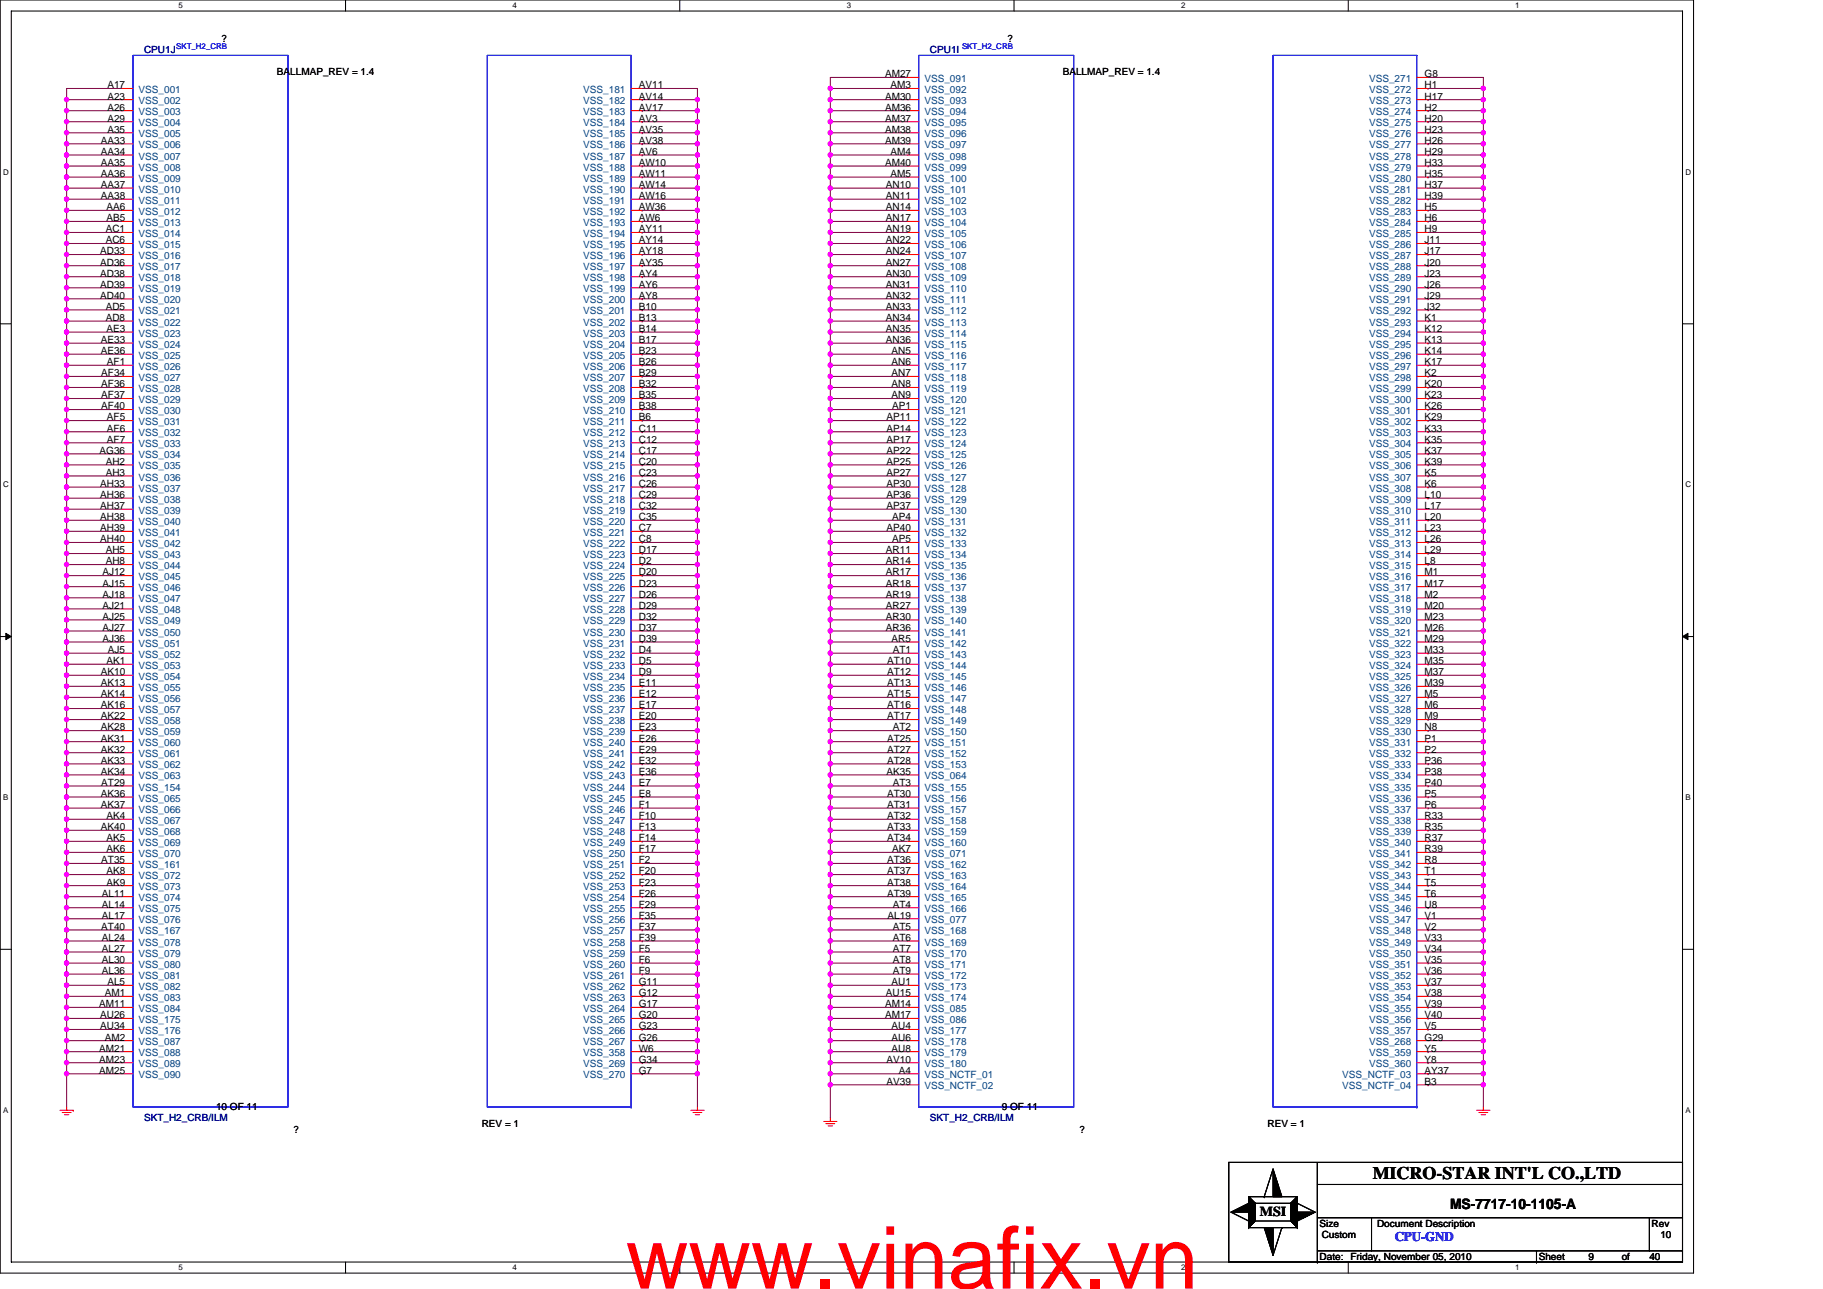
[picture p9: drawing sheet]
<svg xmlns="http://www.w3.org/2000/svg" width="297mm" height="210mm" viewBox="0 0 297 210" stroke-linecap="round" stroke-linejoin="round" font-family="sans-serif">
<defs><g id="words">
<text font-size="14.1" fill="#f00" x="102" y="209.9">www.vinafix.vn</text>
<text font-size="2.9" x="223.7" y="192">MICRO-STAR INT'L CO.,LTD</text>
<text font-size="2.3" x="236.3" y="196.9">MS-7717-10-1105-A</text>
<text font-size="2.2" x="205.3" y="198">MSI</text>
<text font-size="2.2" fill="#00f" x="227.3" y="202.1">CPU-GND</text>
<g font-size="1.6" fill="#000080">
<text x="23.5" y="8.7">CPU1J</text>
<text x="151.5" y="8.7">CPU1I</text>
<text x="23.5" y="182.7">SKT_H2_CRB/ILM</text>
<text x="151.5" y="182.7">SKT_H2_CRB/ILM</text>
</g>
<g font-size="1.6">
<text x="36.1" y="6.8">?</text>
<text x="164.1" y="6.8">?</text>
<text x="17.5" y="14.4">A17</text>
<text x="17.5" y="16.2">A23</text>
<text x="45.1" y="12.3">BALLMAP_REV = 1.4</text>
<text x="104.1" y="14.4">AV11</text>
<text x="104.1" y="16.2">AV14</text>
<text x="144.2" y="12.6">AM27</text>
<text x="144.2" y="16.2">AM30</text>
<text x="145.1" y="14.4">AM3</text>
<text x="173.2" y="12.3">BALLMAP_REV = 1.4</text>
<text x="232.1" y="12.6">G8</text>
<text x="232.1" y="14.4">H1</text>
<text x="232.1" y="16.2">H17</text>
<text x="16.4" y="23.4">AA33</text>
<text x="17.5" y="19.8">A29</text>
<text x="17.5" y="21.6">A35</text>
<text x="17.5" y="18">A26</text>
<text x="104.1" y="18">AV17</text>
<text x="104.1" y="19.8">AV3</text>
<text x="104.1" y="21.6">AV35</text>
<text x="104.1" y="23.4">AV38</text>
<text x="144.2" y="18">AM36</text>
<text x="144.2" y="19.8">AM37</text>
<text x="144.2" y="21.6">AM38</text>
<text x="144.2" y="23.4">AM39</text>
<text x="232.1" y="18">H2</text>
<text x="232.1" y="19.8">H20</text>
<text x="232.1" y="21.6">H23</text>
<text x="232.1" y="23.4">H26</text>
<text x="16.4" y="25.2">AA34</text>
<text x="16.4" y="27">AA35</text>
<text x="16.4" y="28.8">AA36</text>
<text x="104.1" y="25.2">AV6</text>
<text x="104.1" y="27">AW10</text>
<text x="104.1" y="28.8">AW11</text>
<text x="144.2" y="27">AM40</text>
<text x="145.1" y="25.2">AM4</text>
<text x="145.1" y="28.8">AM5</text>
<text x="232.1" y="25.2">H29</text>
<text x="232.1" y="27">H33</text>
<text x="232.1" y="28.8">H35</text>
<text x="16.4" y="30.6">AA37</text>
<text x="16.4" y="32.4">AA38</text>
<text x="17.3" y="34.2">AA6</text>
<text x="104.1" y="30.6">AW14</text>
<text x="104.1" y="32.4">AW16</text>
<text x="104.1" y="34.2">AW36</text>
<text x="144.4" y="30.6">AN10</text>
<text x="144.4" y="32.4">AN11</text>
<text x="144.4" y="34.2">AN14</text>
<text x="232.1" y="30.6">H37</text>
<text x="232.1" y="32.4">H39</text>
<text x="232.1" y="34.2">H5</text>
<text x="16.3" y="41.4">AD33</text>
<text x="17.2" y="39.6">AC6</text>
<text x="17.2" y="37.8">AC1</text>
<text x="17.3" y="36">AB5</text>
<text x="104.1" y="36">AW6</text>
<text x="104.1" y="37.8">AY11</text>
<text x="104.1" y="39.6">AY14</text>
<text x="104.1" y="41.4">AY18</text>
<text x="144.4" y="36">AN17</text>
<text x="144.4" y="37.8">AN19</text>
<text x="144.4" y="39.6">AN22</text>
<text x="144.4" y="41.4">AN24</text>
<text x="232.1" y="36">H6</text>
<text x="232.1" y="37.8">H9</text>
<text x="232.1" y="39.6">J11</text>
<text x="232.1" y="41.4">J17</text>
<text x="16.3" y="43.3">AD36</text>
<text x="16.3" y="45.1">AD38</text>
<text x="16.3" y="46.9">AD39</text>
<text x="104.1" y="43.3">AY35</text>
<text x="104.1" y="45.1">AY4</text>
<text x="104.1" y="46.9">AY6</text>
<text x="144.4" y="43.3">AN27</text>
<text x="144.4" y="45.1">AN30</text>
<text x="144.4" y="46.9">AN31</text>
<text x="232.1" y="43.3">J20</text>
<text x="232.1" y="45.1">J23</text>
<text x="232.1" y="46.9">J26</text>
<text x="16.3" y="48.7">AD40</text>
<text x="17.2" y="50.5">AD5</text>
<text x="17.2" y="52.3">AD8</text>
<text x="104.1" y="48.7">AY8</text>
<text x="104.1" y="50.5">B10</text>
<text x="104.1" y="52.3">B13</text>
<text x="144.4" y="48.7">AN32</text>
<text x="144.4" y="50.5">AN33</text>
<text x="144.4" y="52.3">AN34</text>
<text x="232.1" y="48.7">J29</text>
<text x="232.1" y="50.5">J32</text>
<text x="232.1" y="52.3">K1</text>
<text x="16.4" y="55.9">AE33</text>
<text x="16.4" y="57.7">AE36</text>
<text x="17.3" y="54.1">AE3</text>
<text x="17.4" y="59.5">AF1</text>
<text x="104.1" y="54.1">B14</text>
<text x="104.1" y="55.9">B17</text>
<text x="104.1" y="57.7">B23</text>
<text x="104.1" y="59.5">B26</text>
<text x="144.4" y="54.1">AN35</text>
<text x="144.4" y="55.9">AN36</text>
<text x="145.3" y="57.7">AN5</text>
<text x="145.3" y="59.5">AN6</text>
<text x="232.1" y="54.1">K12</text>
<text x="232.1" y="55.9">K13</text>
<text x="232.1" y="57.7">K14</text>
<text x="232.1" y="59.5">K17</text>
<text x="16.5" y="61.3">AF34</text>
<text x="16.5" y="63.1">AF36</text>
<text x="16.5" y="64.9">AF37</text>
<text x="104.1" y="61.3">B29</text>
<text x="104.1" y="63.1">B32</text>
<text x="104.1" y="64.9">B35</text>
<text x="145.3" y="61.3">AN7</text>
<text x="145.3" y="63.1">AN8</text>
<text x="145.3" y="64.9">AN9</text>
<text x="232.1" y="61.3">K2</text>
<text x="232.1" y="63.1">K20</text>
<text x="232.1" y="64.9">K23</text>
<text x="16.5" y="66.7">AF40</text>
<text x="17.4" y="68.5">AF5</text>
<text x="17.4" y="70.3">AF6</text>
<text x="104.1" y="66.7">B38</text>
<text x="104.1" y="68.5">B6</text>
<text x="104.1" y="70.3">C11</text>
<text x="144.5" y="68.5">AP11</text>
<text x="144.5" y="70.3">AP14</text>
<text x="145.4" y="66.7">AP1</text>
<text x="232.1" y="66.7">K26</text>
<text x="232.1" y="68.5">K29</text>
<text x="232.1" y="70.3">K33</text>
<text x="16.2" y="73.9">AG36</text>
<text x="17.2" y="75.7">AH2</text>
<text x="17.2" y="77.5">AH3</text>
<text x="17.4" y="72.1">AF7</text>
<text x="104.1" y="72.1">C12</text>
<text x="104.1" y="73.9">C17</text>
<text x="104.1" y="75.7">C20</text>
<text x="104.1" y="77.5">C23</text>
<text x="144.5" y="73.9">AP22</text>
<text x="144.5" y="72.1">AP17</text>
<text x="144.5" y="75.7">AP25</text>
<text x="144.5" y="77.5">AP27</text>
<text x="232.1" y="72.1">K35</text>
<text x="232.1" y="73.9">K37</text>
<text x="232.1" y="75.7">K39</text>
<text x="232.1" y="77.5">K5</text>
<text x="16.3" y="79.3">AH33</text>
<text x="16.3" y="81.1">AH36</text>
<text x="16.3" y="82.9">AH37</text>
<text x="104.1" y="79.3">C26</text>
<text x="104.1" y="81.1">C29</text>
<text x="104.1" y="82.9">C32</text>
<text x="144.5" y="79.3">AP30</text>
<text x="144.5" y="81.1">AP36</text>
<text x="144.5" y="82.9">AP37</text>
<text x="232.1" y="79.3">K6</text>
<text x="232.1" y="81.1">L10</text>
<text x="232.1" y="82.9">L17</text>
<text x="16.3" y="84.7">AH38</text>
<text x="16.3" y="86.5">AH39</text>
<text x="16.3" y="88.3">AH40</text>
<text x="104.1" y="84.7">C35</text>
<text x="104.1" y="86.5">C7</text>
<text x="104.1" y="88.3">C8</text>
<text x="144.5" y="86.5">AP40</text>
<text x="145.4" y="84.7">AP4</text>
<text x="145.4" y="88.3">AP5</text>
<text x="232.1" y="84.7">L20</text>
<text x="232.1" y="86.5">L23</text>
<text x="232.1" y="88.3">L26</text>
<text x="16.7" y="93.7">AJ12</text>
<text x="16.7" y="95.5">AJ15</text>
<text x="17.2" y="90.1">AH5</text>
<text x="17.2" y="91.9">AH8</text>
<text x="104.1" y="90.1">D17</text>
<text x="104.1" y="91.9">D2</text>
<text x="104.1" y="93.7">D20</text>
<text x="104.1" y="95.5">D23</text>
<text x="144.4" y="90.1">AR11</text>
<text x="144.4" y="91.9">AR14</text>
<text x="144.4" y="93.7">AR17</text>
<text x="144.4" y="95.5">AR18</text>
<text x="232.1" y="90.1">L29</text>
<text x="232.1" y="91.9">L8</text>
<text x="232.1" y="93.7">M1</text>
<text x="232.1" y="95.5">M17</text>
<text x="16.7" y="97.4">AJ18</text>
<text x="16.7" y="99.2">AJ21</text>
<text x="16.7" y="101">AJ25</text>
<text x="104.1" y="97.4">D26</text>
<text x="104.1" y="99.2">D29</text>
<text x="104.1" y="101">D32</text>
<text x="144.4" y="97.4">AR19</text>
<text x="144.4" y="99.2">AR27</text>
<text x="144.4" y="101">AR30</text>
<text x="232.1" y="97.4">M2</text>
<text x="232.1" y="99.2">M20</text>
<text x="232.1" y="101">M23</text>
<text x="16.7" y="102.8">AJ27</text>
<text x="16.7" y="104.6">AJ36</text>
<text x="17.6" y="106.4">AJ5</text>
<text x="104.1" y="102.8">D37</text>
<text x="104.1" y="104.6">D39</text>
<text x="104.1" y="106.4">D4</text>
<text x="144.4" y="102.8">AR36</text>
<text x="145.3" y="104.6">AR5</text>
<text x="145.5" y="106.4">AT1</text>
<text x="232.1" y="102.8">M26</text>
<text x="232.1" y="104.6">M29</text>
<text x="232.1" y="106.4">M33</text>
<text x="16.4" y="110">AK10</text>
<text x="16.4" y="111.8">AK13</text>
<text x="16.4" y="113.6">AK14</text>
<text x="17.3" y="108.2">AK1</text>
<text x="104.1" y="108.2">D5</text>
<text x="104.1" y="110">D9</text>
<text x="104.1" y="111.8">E11</text>
<text x="104.1" y="113.6">E12</text>
<text x="144.5" y="108.2">AT10</text>
<text x="144.5" y="110">AT12</text>
<text x="144.5" y="111.8">AT13</text>
<text x="144.5" y="113.6">AT15</text>
<text x="232.1" y="108.2">M35</text>
<text x="232.1" y="110">M37</text>
<text x="232.1" y="111.8">M39</text>
<text x="232.1" y="113.6">M5</text>
<text x="16.4" y="115.4">AK16</text>
<text x="16.4" y="117.2">AK22</text>
<text x="16.4" y="119">AK28</text>
<text x="104.1" y="115.4">E17</text>
<text x="104.1" y="117.2">E20</text>
<text x="104.1" y="119">E23</text>
<text x="144.5" y="115.4">AT16</text>
<text x="144.5" y="117.2">AT17</text>
<text x="145.5" y="119">AT2</text>
<text x="232.1" y="115.4">M6</text>
<text x="232.1" y="117.2">M9</text>
<text x="232.1" y="119">N8</text>
<text x="16.4" y="120.8">AK31</text>
<text x="16.4" y="122.6">AK32</text>
<text x="16.4" y="124.4">AK33</text>
<text x="104.1" y="120.8">E26</text>
<text x="104.1" y="122.6">E29</text>
<text x="104.1" y="124.4">E32</text>
<text x="144.5" y="122.6">AT27</text>
<text x="144.5" y="124.4">AT28</text>
<text x="144.5" y="120.8">AT25</text>
<text x="232.1" y="120.8">P1</text>
<text x="232.1" y="122.6">P2</text>
<text x="232.1" y="124.4">P36</text>
<text x="16.4" y="126.2">AK34</text>
<text x="16.4" y="129.8">AK36</text>
<text x="16.4" y="131.6">AK37</text>
<text x="16.5" y="128">AT29</text>
<text x="104.1" y="126.2">E36</text>
<text x="104.1" y="128">E7</text>
<text x="104.1" y="129.8">E8</text>
<text x="104.1" y="131.6">F1</text>
<text x="144.5" y="126.2">AK35</text>
<text x="144.5" y="129.8">AT30</text>
<text x="144.5" y="131.6">AT31</text>
<text x="145.5" y="128">AT3</text>
<text x="232.1" y="126.2">P38</text>
<text x="232.1" y="128">P40</text>
<text x="232.1" y="129.8">P5</text>
<text x="232.1" y="131.6">P6</text>
<text x="16.4" y="135.2">AK40</text>
<text x="17.3" y="133.4">AK4</text>
<text x="17.3" y="137">AK5</text>
<text x="104.1" y="133.4">F10</text>
<text x="104.1" y="135.2">F13</text>
<text x="104.1" y="137">F14</text>
<text x="144.5" y="133.4">AT32</text>
<text x="144.5" y="135.2">AT33</text>
<text x="144.5" y="137">AT34</text>
<text x="232.1" y="133.4">R33</text>
<text x="232.1" y="135.2">R35</text>
<text x="232.1" y="137">R37</text>
<text x="16.5" y="140.6">AT35</text>
<text x="17.3" y="138.8">AK6</text>
<text x="17.3" y="142.5">AK8</text>
<text x="104.1" y="138.8">F17</text>
<text x="104.1" y="140.6">F2</text>
<text x="104.1" y="142.5">F20</text>
<text x="144.5" y="140.6">AT36</text>
<text x="144.5" y="142.5">AT37</text>
<text x="145.4" y="138.8">AK7</text>
<text x="232.1" y="138.8">R39</text>
<text x="232.1" y="140.6">R8</text>
<text x="232.1" y="142.5">T1</text>
<text x="16.6" y="146.1">AL11</text>
<text x="16.6" y="147.8">AL14</text>
<text x="16.6" y="149.6">AL17</text>
<text x="17.3" y="144.3">AK9</text>
<text x="104.1" y="144.3">F23</text>
<text x="104.1" y="146.1">F26</text>
<text x="104.1" y="147.8">F29</text>
<text x="104.1" y="149.6">F35</text>
<text x="144.5" y="144.3">AT38</text>
<text x="144.5" y="146.1">AT39</text>
<text x="144.6" y="149.6">AL19</text>
<text x="145.5" y="147.8">AT4</text>
<text x="232.1" y="144.3">T5</text>
<text x="232.1" y="146.1">T6</text>
<text x="232.1" y="147.8">U8</text>
<text x="232.1" y="149.6">V1</text>
<text x="16.5" y="151.5">AT40</text>
<text x="16.6" y="153.3">AL24</text>
<text x="16.6" y="155.1">AL27</text>
<text x="104.1" y="151.5">F37</text>
<text x="104.1" y="153.3">F39</text>
<text x="104.1" y="155.1">F5</text>
<text x="145.5" y="151.5">AT5</text>
<text x="145.5" y="153.3">AT6</text>
<text x="145.5" y="155.1">AT7</text>
<text x="232.1" y="151.5">V2</text>
<text x="232.1" y="153.3">V33</text>
<text x="232.1" y="155.1">V34</text>
<text x="16.6" y="156.9">AL30</text>
<text x="16.6" y="158.7">AL36</text>
<text x="17.5" y="160.5">AL5</text>
<text x="104.1" y="156.9">F6</text>
<text x="104.1" y="158.7">F9</text>
<text x="104.1" y="160.5">G11</text>
<text x="145.3" y="160.5">AU1</text>
<text x="145.5" y="156.9">AT8</text>
<text x="145.5" y="158.7">AT9</text>
<text x="232.1" y="156.9">V35</text>
<text x="232.1" y="158.7">V36</text>
<text x="232.1" y="160.5">V37</text>
<text x="16.2" y="164.1">AM11</text>
<text x="16.3" y="165.9">AU26</text>
<text x="16.3" y="167.7">AU34</text>
<text x="17.1" y="162.3">AM1</text>
<text x="104.1" y="162.3">G12</text>
<text x="104.1" y="164.1">G17</text>
<text x="104.1" y="165.9">G20</text>
<text x="104.1" y="167.7">G23</text>
<text x="144.2" y="164.1">AM14</text>
<text x="144.2" y="165.9">AM17</text>
<text x="144.4" y="162.3">AU15</text>
<text x="145.3" y="167.7">AU4</text>
<text x="232.1" y="162.3">V38</text>
<text x="232.1" y="164.1">V39</text>
<text x="232.1" y="165.9">V40</text>
<text x="232.1" y="167.7">V5</text>
<text x="16.2" y="171.3">AM21</text>
<text x="16.2" y="173.1">AM23</text>
<text x="17.1" y="169.5">AM2</text>
<text x="104.1" y="171.3">W6</text>
<text x="104.1" y="169.5">G26</text>
<text x="104.1" y="173.1">G34</text>
<text x="144.5" y="173.1">AV10</text>
<text x="145.3" y="169.5">AU6</text>
<text x="145.3" y="171.3">AU8</text>
<text x="232.1" y="169.5">G29</text>
<text x="232.1" y="171.3">Y5</text>
<text x="232.1" y="173.1">Y8</text>
<text x="16.2" y="174.9">AM25</text>
<text x="104.1" y="174.9">G7</text>
<text x="144.5" y="176.7">AV39</text>
<text x="146.4" y="174.9">A4</text>
<text x="232.1" y="174.9">AY37</text>
<text x="232.1" y="176.7">B3</text>
<text x="35.2" y="180.9">10 OF 11</text>
<text x="47.8" y="184.5">?</text>
<text x="78.5" y="183.6">REV = 1</text>
<text x="163.2" y="180.9">9 OF 11</text>
<text x="175.9" y="184.5">?</text>
<text x="206.5" y="183.6">REV = 1</text>
<text x="215" y="199.8">Size</text>
<text x="215.4" y="201.6">Custom</text>
<text x="224.4" y="199.8">Document Description</text>
<text x="269.1" y="199.8">Rev</text>
<text x="270.5" y="201.6">10</text>
<text x="215" y="205.2">Date:</text>
<text x="220" y="205.2">Friday, November 05, 2010</text>
<text x="250.7" y="205.2">Sheet</text>
<text x="258.8" y="205.2">9</text>
<text x="264.2" y="205.2">of</text>
<text x="268.7" y="205.2">40</text>
</g>
<g font-size="1.6" fill="#004080">
<text x="22.6" y="15.2">VSS_001</text>
<text x="22.6" y="17">VSS_002</text>
<text x="95" y="15.2">VSS_181</text>
<text x="95" y="17">VSS_182</text>
<text x="150.6" y="13.4">VSS_091</text>
<text x="150.6" y="15.2">VSS_092</text>
<text x="150.6" y="17">VSS_093</text>
<text x="223.1" y="13.4">VSS_271</text>
<text x="223.1" y="15.2">VSS_272</text>
<text x="223.1" y="17">VSS_273</text>
<text x="22.6" y="20.6">VSS_004</text>
<text x="22.6" y="22.4">VSS_005</text>
<text x="22.6" y="18.8">VSS_003</text>
<text x="95" y="18.8">VSS_183</text>
<text x="95" y="20.6">VSS_184</text>
<text x="95" y="22.4">VSS_185</text>
<text x="150.6" y="18.8">VSS_094</text>
<text x="150.6" y="20.6">VSS_095</text>
<text x="150.6" y="22.4">VSS_096</text>
<text x="223.1" y="18.8">VSS_274</text>
<text x="223.1" y="20.6">VSS_275</text>
<text x="223.1" y="22.4">VSS_276</text>
<text x="22.6" y="24.2">VSS_006</text>
<text x="22.6" y="26">VSS_007</text>
<text x="22.6" y="27.8">VSS_008</text>
<text x="22.6" y="29.6">VSS_009</text>
<text x="95" y="24.2">VSS_186</text>
<text x="95" y="26">VSS_187</text>
<text x="95" y="27.8">VSS_188</text>
<text x="95" y="29.6">VSS_189</text>
<text x="150.6" y="24.2">VSS_097</text>
<text x="150.6" y="26">VSS_098</text>
<text x="150.6" y="27.8">VSS_099</text>
<text x="150.6" y="29.6">VSS_100</text>
<text x="223.1" y="24.2">VSS_277</text>
<text x="223.1" y="26">VSS_278</text>
<text x="223.1" y="27.8">VSS_279</text>
<text x="223.1" y="29.6">VSS_280</text>
<text x="22.6" y="31.4">VSS_010</text>
<text x="22.6" y="33.2">VSS_011</text>
<text x="22.6" y="35">VSS_012</text>
<text x="95" y="31.4">VSS_190</text>
<text x="95" y="33.2">VSS_191</text>
<text x="95" y="35">VSS_192</text>
<text x="150.6" y="31.4">VSS_101</text>
<text x="150.6" y="33.2">VSS_102</text>
<text x="150.6" y="35">VSS_103</text>
<text x="223.1" y="31.4">VSS_281</text>
<text x="223.1" y="33.2">VSS_282</text>
<text x="223.1" y="35">VSS_283</text>
<text x="22.6" y="36.8">VSS_013</text>
<text x="22.6" y="40.4">VSS_015</text>
<text x="22.6" y="38.6">VSS_014</text>
<text x="95" y="36.8">VSS_193</text>
<text x="95" y="38.6">VSS_194</text>
<text x="95" y="40.4">VSS_195</text>
<text x="150.6" y="36.8">VSS_104</text>
<text x="150.6" y="38.6">VSS_105</text>
<text x="150.6" y="40.4">VSS_106</text>
<text x="223.1" y="36.8">VSS_284</text>
<text x="223.1" y="38.6">VSS_285</text>
<text x="223.1" y="40.4">VSS_286</text>
<text x="22.6" y="42.2">VSS_016</text>
<text x="22.6" y="44">VSS_017</text>
<text x="22.6" y="45.8">VSS_018</text>
<text x="22.6" y="47.6">VSS_019</text>
<text x="95" y="42.2">VSS_196</text>
<text x="95" y="44">VSS_197</text>
<text x="95" y="45.8">VSS_198</text>
<text x="95" y="47.6">VSS_199</text>
<text x="150.6" y="42.2">VSS_107</text>
<text x="150.6" y="44">VSS_108</text>
<text x="150.6" y="45.8">VSS_109</text>
<text x="150.6" y="47.6">VSS_110</text>
<text x="223.1" y="42.2">VSS_287</text>
<text x="223.1" y="44">VSS_288</text>
<text x="223.1" y="45.8">VSS_289</text>
<text x="223.1" y="47.6">VSS_290</text>
<text x="22.6" y="49.4">VSS_020</text>
<text x="22.6" y="51.2">VSS_021</text>
<text x="22.6" y="53">VSS_022</text>
<text x="95" y="49.4">VSS_200</text>
<text x="95" y="51.2">VSS_201</text>
<text x="95" y="53">VSS_202</text>
<text x="150.6" y="49.4">VSS_111</text>
<text x="150.6" y="51.2">VSS_112</text>
<text x="150.6" y="53">VSS_113</text>
<text x="223.1" y="49.4">VSS_291</text>
<text x="223.1" y="51.2">VSS_292</text>
<text x="223.1" y="53">VSS_293</text>
<text x="22.6" y="54.8">VSS_023</text>
<text x="22.6" y="56.6">VSS_024</text>
<text x="22.6" y="58.4">VSS_025</text>
<text x="95" y="54.8">VSS_203</text>
<text x="95" y="56.6">VSS_204</text>
<text x="95" y="58.4">VSS_205</text>
<text x="150.6" y="54.8">VSS_114</text>
<text x="150.6" y="56.6">VSS_115</text>
<text x="150.6" y="58.4">VSS_116</text>
<text x="223.1" y="54.8">VSS_294</text>
<text x="223.1" y="56.6">VSS_295</text>
<text x="223.1" y="58.4">VSS_296</text>
<text x="22.6" y="60.2">VSS_026</text>
<text x="22.6" y="62.1">VSS_027</text>
<text x="22.6" y="63.9">VSS_028</text>
<text x="22.6" y="65.7">VSS_029</text>
<text x="95" y="60.2">VSS_206</text>
<text x="95" y="62.1">VSS_207</text>
<text x="95" y="63.9">VSS_208</text>
<text x="95" y="65.7">VSS_209</text>
<text x="150.6" y="60.2">VSS_117</text>
<text x="150.6" y="62.1">VSS_118</text>
<text x="150.6" y="63.9">VSS_119</text>
<text x="150.6" y="65.7">VSS_120</text>
<text x="223.1" y="60.2">VSS_297</text>
<text x="223.1" y="62.1">VSS_298</text>
<text x="223.1" y="63.9">VSS_299</text>
<text x="223.1" y="65.7">VSS_300</text>
<text x="22.6" y="67.5">VSS_030</text>
<text x="22.6" y="69.3">VSS_031</text>
<text x="22.6" y="71.1">VSS_032</text>
<text x="95" y="67.5">VSS_210</text>
<text x="95" y="69.3">VSS_211</text>
<text x="95" y="71.1">VSS_212</text>
<text x="150.6" y="67.5">VSS_121</text>
<text x="150.6" y="69.3">VSS_122</text>
<text x="150.6" y="71.1">VSS_123</text>
<text x="223.1" y="67.5">VSS_301</text>
<text x="223.1" y="69.3">VSS_302</text>
<text x="223.1" y="71.1">VSS_303</text>
<text x="22.6" y="72.9">VSS_033</text>
<text x="22.6" y="74.7">VSS_034</text>
<text x="22.6" y="76.5">VSS_035</text>
<text x="95" y="72.9">VSS_213</text>
<text x="95" y="74.7">VSS_214</text>
<text x="95" y="76.5">VSS_215</text>
<text x="150.6" y="74.7">VSS_125</text>
<text x="150.6" y="72.9">VSS_124</text>
<text x="150.6" y="76.5">VSS_126</text>
<text x="223.1" y="72.9">VSS_304</text>
<text x="223.1" y="74.7">VSS_305</text>
<text x="223.1" y="76.5">VSS_306</text>
<text x="22.6" y="78.3">VSS_036</text>
<text x="22.6" y="80.1">VSS_037</text>
<text x="22.6" y="81.9">VSS_038</text>
<text x="22.6" y="83.7">VSS_039</text>
<text x="95" y="78.3">VSS_216</text>
<text x="95" y="80.1">VSS_217</text>
<text x="95" y="81.9">VSS_218</text>
<text x="95" y="83.7">VSS_219</text>
<text x="150.6" y="78.3">VSS_127</text>
<text x="150.6" y="80.1">VSS_128</text>
<text x="150.6" y="81.9">VSS_129</text>
<text x="150.6" y="83.7">VSS_130</text>
<text x="223.1" y="78.3">VSS_307</text>
<text x="223.1" y="80.1">VSS_308</text>
<text x="223.1" y="81.9">VSS_309</text>
<text x="223.1" y="83.7">VSS_310</text>
<text x="22.6" y="85.5">VSS_040</text>
<text x="22.6" y="87.3">VSS_041</text>
<text x="22.6" y="89.1">VSS_042</text>
<text x="95" y="85.5">VSS_220</text>
<text x="95" y="87.3">VSS_221</text>
<text x="95" y="89.1">VSS_222</text>
<text x="150.6" y="85.5">VSS_131</text>
<text x="150.6" y="87.3">VSS_132</text>
<text x="150.6" y="89.1">VSS_133</text>
<text x="223.1" y="85.5">VSS_311</text>
<text x="223.1" y="87.3">VSS_312</text>
<text x="223.1" y="89.1">VSS_313</text>
<text x="22.6" y="90.9">VSS_043</text>
<text x="22.6" y="92.7">VSS_044</text>
<text x="22.6" y="94.5">VSS_045</text>
<text x="95" y="90.9">VSS_223</text>
<text x="95" y="92.7">VSS_224</text>
<text x="95" y="94.5">VSS_225</text>
<text x="150.6" y="90.9">VSS_134</text>
<text x="150.6" y="92.7">VSS_135</text>
<text x="150.6" y="94.5">VSS_136</text>
<text x="223.1" y="90.9">VSS_314</text>
<text x="223.1" y="92.7">VSS_315</text>
<text x="223.1" y="94.5">VSS_316</text>
<text x="22.6" y="96.3">VSS_046</text>
<text x="22.6" y="98.1">VSS_047</text>
<text x="22.6" y="99.9">VSS_048</text>
<text x="22.6" y="101.7">VSS_049</text>
<text x="95" y="96.3">VSS_226</text>
<text x="95" y="98.1">VSS_227</text>
<text x="95" y="99.9">VSS_228</text>
<text x="95" y="101.7">VSS_229</text>
<text x="150.6" y="96.3">VSS_137</text>
<text x="150.6" y="98.1">VSS_138</text>
<text x="150.6" y="99.9">VSS_139</text>
<text x="150.6" y="101.7">VSS_140</text>
<text x="223.1" y="96.3">VSS_317</text>
<text x="223.1" y="98.1">VSS_318</text>
<text x="223.1" y="99.9">VSS_319</text>
<text x="223.1" y="101.7">VSS_320</text>
<text x="22.6" y="103.5">VSS_050</text>
<text x="22.6" y="105.3">VSS_051</text>
<text x="22.6" y="107.1">VSS_052</text>
<text x="95" y="103.5">VSS_230</text>
<text x="95" y="105.3">VSS_231</text>
<text x="95" y="107.1">VSS_232</text>
<text x="150.6" y="103.5">VSS_141</text>
<text x="150.6" y="105.3">VSS_142</text>
<text x="150.6" y="107.1">VSS_143</text>
<text x="223.1" y="103.5">VSS_321</text>
<text x="223.1" y="105.3">VSS_322</text>
<text x="223.1" y="107.1">VSS_323</text>
<text x="22.6" y="108.9">VSS_053</text>
<text x="22.6" y="110.7">VSS_054</text>
<text x="22.6" y="112.5">VSS_055</text>
<text x="95" y="108.9">VSS_233</text>
<text x="95" y="110.7">VSS_234</text>
<text x="95" y="112.5">VSS_235</text>
<text x="150.6" y="108.9">VSS_144</text>
<text x="150.6" y="110.7">VSS_145</text>
<text x="150.6" y="112.5">VSS_146</text>
<text x="223.1" y="108.9">VSS_324</text>
<text x="223.1" y="110.7">VSS_325</text>
<text x="223.1" y="112.5">VSS_326</text>
<text x="22.6" y="114.3">VSS_056</text>
<text x="22.6" y="116.2">VSS_057</text>
<text x="22.6" y="118">VSS_058</text>
<text x="22.6" y="119.8">VSS_059</text>
<text x="95" y="114.3">VSS_236</text>
<text x="95" y="116.2">VSS_237</text>
<text x="95" y="118">VSS_238</text>
<text x="95" y="119.8">VSS_239</text>
<text x="150.6" y="114.3">VSS_147</text>
<text x="150.6" y="116.2">VSS_148</text>
<text x="150.6" y="118">VSS_149</text>
<text x="150.6" y="119.8">VSS_150</text>
<text x="223.1" y="114.3">VSS_327</text>
<text x="223.1" y="116.2">VSS_328</text>
<text x="223.1" y="118">VSS_329</text>
<text x="223.1" y="119.8">VSS_330</text>
<text x="22.6" y="121.6">VSS_060</text>
<text x="22.6" y="123.4">VSS_061</text>
<text x="22.6" y="125.2">VSS_062</text>
<text x="95" y="121.6">VSS_240</text>
<text x="95" y="123.4">VSS_241</text>
<text x="95" y="125.2">VSS_242</text>
<text x="150.6" y="123.4">VSS_152</text>
<text x="150.6" y="125.2">VSS_153</text>
<text x="150.6" y="121.6">VSS_151</text>
<text x="223.1" y="121.6">VSS_331</text>
<text x="223.1" y="123.4">VSS_332</text>
<text x="223.1" y="125.2">VSS_333</text>
<text x="22.6" y="128.8">VSS_154</text>
<text x="22.6" y="127">VSS_063</text>
<text x="22.6" y="130.6">VSS_065</text>
<text x="95" y="127">VSS_243</text>
<text x="95" y="128.8">VSS_244</text>
<text x="95" y="130.6">VSS_245</text>
<text x="150.6" y="127">VSS_064</text>
<text x="150.6" y="128.8">VSS_155</text>
<text x="150.6" y="130.6">VSS_156</text>
<text x="223.1" y="127">VSS_334</text>
<text x="223.1" y="128.8">VSS_335</text>
<text x="223.1" y="130.6">VSS_336</text>
<text x="22.6" y="132.4">VSS_066</text>
<text x="22.6" y="134.2">VSS_067</text>
<text x="22.6" y="136">VSS_068</text>
<text x="22.6" y="137.8">VSS_069</text>
<text x="95" y="132.4">VSS_246</text>
<text x="95" y="134.2">VSS_247</text>
<text x="95" y="136">VSS_248</text>
<text x="95" y="137.8">VSS_249</text>
<text x="150.6" y="132.4">VSS_157</text>
<text x="150.6" y="134.2">VSS_158</text>
<text x="150.6" y="136">VSS_159</text>
<text x="150.6" y="137.8">VSS_160</text>
<text x="223.1" y="132.4">VSS_337</text>
<text x="223.1" y="134.2">VSS_338</text>
<text x="223.1" y="136">VSS_339</text>
<text x="223.1" y="137.8">VSS_340</text>
<text x="22.6" y="141.4">VSS_161</text>
<text x="22.6" y="139.6">VSS_070</text>
<text x="22.6" y="143.2">VSS_072</text>
<text x="95" y="139.6">VSS_250</text>
<text x="95" y="141.4">VSS_251</text>
<text x="95" y="143.2">VSS_252</text>
<text x="150.6" y="139.6">VSS_071</text>
<text x="150.6" y="141.4">VSS_162</text>
<text x="150.6" y="143.2">VSS_163</text>
<text x="223.1" y="139.6">VSS_341</text>
<text x="223.1" y="141.4">VSS_342</text>
<text x="223.1" y="143.2">VSS_343</text>
<text x="22.6" y="145">VSS_073</text>
<text x="22.6" y="146.8">VSS_074</text>
<text x="22.6" y="148.6">VSS_075</text>
<text x="95" y="145">VSS_253</text>
<text x="95" y="146.8">VSS_254</text>
<text x="95" y="148.6">VSS_255</text>
<text x="150.6" y="145">VSS_164</text>
<text x="150.6" y="146.8">VSS_165</text>
<text x="150.6" y="148.6">VSS_166</text>
<text x="223.1" y="145">VSS_344</text>
<text x="223.1" y="146.8">VSS_345</text>
<text x="223.1" y="148.6">VSS_346</text>
<text x="22.6" y="152.2">VSS_167</text>
<text x="22.6" y="150.4">VSS_076</text>
<text x="22.6" y="154">VSS_078</text>
<text x="22.6" y="155.8">VSS_079</text>
<text x="95" y="150.4">VSS_256</text>
<text x="95" y="152.2">VSS_257</text>
<text x="95" y="154">VSS_258</text>
<text x="95" y="155.8">VSS_259</text>
<text x="150.6" y="150.4">VSS_077</text>
<text x="150.6" y="152.2">VSS_168</text>
<text x="150.6" y="154">VSS_169</text>
<text x="150.6" y="155.8">VSS_170</text>
<text x="223.1" y="150.4">VSS_347</text>
<text x="223.1" y="152.2">VSS_348</text>
<text x="223.1" y="154">VSS_349</text>
<text x="223.1" y="155.8">VSS_350</text>
<text x="22.6" y="157.6">VSS_080</text>
<text x="22.6" y="159.4">VSS_081</text>
<text x="22.6" y="161.2">VSS_082</text>
<text x="95" y="157.6">VSS_260</text>
<text x="95" y="159.4">VSS_261</text>
<text x="95" y="161.2">VSS_262</text>
<text x="150.6" y="157.6">VSS_171</text>
<text x="150.6" y="159.4">VSS_172</text>
<text x="150.6" y="161.2">VSS_173</text>
<text x="223.1" y="157.6">VSS_351</text>
<text x="223.1" y="159.4">VSS_352</text>
<text x="223.1" y="161.2">VSS_353</text>
<text x="22.6" y="166.6">VSS_175</text>
<text x="22.6" y="163">VSS_083</text>
<text x="22.6" y="164.8">VSS_084</text>
<text x="95" y="163">VSS_263</text>
<text x="95" y="164.8">VSS_264</text>
<text x="95" y="166.6">VSS_265</text>
<text x="150.6" y="164.8">VSS_085</text>
<text x="150.6" y="166.6">VSS_086</text>
<text x="150.6" y="163">VSS_174</text>
<text x="223.1" y="163">VSS_354</text>
<text x="223.1" y="164.8">VSS_355</text>
<text x="223.1" y="166.6">VSS_356</text>
<text x="22.6" y="168.4">VSS_176</text>
<text x="22.6" y="170.3">VSS_087</text>
<text x="22.6" y="172.1">VSS_088</text>
<text x="22.6" y="173.9">VSS_089</text>
<text x="95" y="172.1">VSS_358</text>
<text x="95" y="168.4">VSS_266</text>
<text x="95" y="170.3">VSS_267</text>
<text x="95" y="173.9">VSS_269</text>
<text x="150.6" y="168.4">VSS_177</text>
<text x="150.6" y="170.3">VSS_178</text>
<text x="150.6" y="172.1">VSS_179</text>
<text x="150.6" y="173.9">VSS_180</text>
<text x="223.1" y="170.3">VSS_268</text>
<text x="223.1" y="168.4">VSS_357</text>
<text x="223.1" y="172.1">VSS_359</text>
<text x="223.1" y="173.9">VSS_360</text>
<text x="22.6" y="175.7">VSS_090</text>
<text x="95" y="175.7">VSS_270</text>
<text x="150.6" y="177.5">VSS_NCTF_02</text>
<text x="150.6" y="175.7">VSS_NCTF_01</text>
<text x="218.7" y="175.7">VSS_NCTF_03</text>
<text x="218.7" y="177.5">VSS_NCTF_04</text>
</g>
<g font-size="1.3">
<text x="29.1" y="1.4">5</text>
<text x="83.5" y="1.4">4</text>
<text x="138" y="1.4">3</text>
<text x="192.4" y="1.4">2</text>
<text x="246.9" y="1.4">1</text>
<text x=".5" y="28.4">D</text>
<text x="274.6" y="28.4">D</text>
<text x=".5" y="79.4">C</text>
<text x="274.6" y="79.4">C</text>
<text x=".5" y="130.3">B</text>
<text x="274.6" y="130.3">B</text>
<text x=".5" y="181.3">A</text>
<text x="274.6" y="181.3">A</text>
<text x="29.1" y="206.9">5</text>
<text x="83.5" y="206.9">4</text>
<text x="138" y="206.9">3</text>
<text x="192.4" y="206.9">2</text>
<text x="246.9" y="206.9">1</text>
</g>
<g font-size="1.3" fill="#00f">
<text x="28.7" y="8">SKT_H2_CRB</text>
<text x="156.8" y="8">SKT_H2_CRB</text>
</g>
</g></defs>
<path d="M0 0h275.9v207.4h-275.9zM1.8 1.8h272.3v203.8h-272.3z" fill="none" stroke="#000" stroke-width=".17"/>
<g fill="#fff">
<path d="M29.1 .2h.7v1.4h-.7z"/>
<path d="M29.1 205.8h.7v1.4h-.7z"/>
</g>
<path d="M56.3 0v1.8M56.3 205.6v1.8" fill="none" stroke="#000" stroke-width=".17"/>
<g fill="#fff">
<path d="M83.5 .2h.7v1.4h-.7z"/>
<path d="M83.5 205.8h.7v1.4h-.7z"/>
</g>
<path d="M110.8 0v1.8M110.8 205.6v1.8" fill="none" stroke="#000" stroke-width=".17"/>
<g fill="#fff">
<path d="M138 .2h.7v1.4h-.7z"/>
<path d="M138 205.8h.7v1.4h-.7z"/>
</g>
<path d="M165.2 0v1.8M165.2 205.6v1.8" fill="none" stroke="#000" stroke-width=".17"/>
<g fill="#fff">
<path d="M192.4 .2h.8v1.4h-.8z"/>
<path d="M192.4 205.8h.8v1.4h-.8z"/>
</g>
<path d="M219.7 0v1.8M219.7 205.6v1.8" fill="none" stroke="#000" stroke-width=".17"/>
<g fill="#fff">
<path d="M246.9 .2h.7v1.4h-.7z"/>
<path d="M246.9 205.8h.7v1.4h-.7z"/>
<path d="M.5 27.3h.9v1.4h-.9z"/>
<path d="M274.6 27.3h.9v1.4h-.9z"/>
<path d="M.5 78.2h.9v1.5h-.9z"/>
<path d="M274.6 78.2h.9v1.5h-.9z"/>
</g>
<path d="M0 52.7h1.8M274.1 52.7h1.8" fill="none" stroke="#000" stroke-width=".17"/>
<g fill="#fff">
<path d="M.5 129.2h.9v1.4h-.9z"/>
<path d="M274.6 129.2h.9v1.4h-.9z"/>
</g>
<path d="M0 103.7h1.8M274.1 103.7h1.8" fill="none" stroke="#000" stroke-width=".17"/>
<path d="M.9 103.2l.9 .5-.9 .5zM274.1 103.7l.9-.5v1z" fill="#000" stroke="#000" stroke-width=".16"/>
<g fill="#fff">
<path d="M.5 180.1h.9v1.4h-.9z"/>
<path d="M274.6 180.1h.9v1.4h-.9z"/>
</g>
<g fill="none" stroke="#000" stroke-width=".17">
<path d="M0 154.6h1.8M274.1 154.6h1.8M200.2 189.4h73.9v16.2h-73.9zM200.6 197.5l2.9 1.4M203.5 194.9h7.9v5.1h-7.9zM203.5 198.9h.1M203.5 200h.1M203.5 194.9l1 1.1M204.5 196h5.8v2.9h-5.8zM204.5 196h.1M204.5 198.9l-1 1.1M206 194.9h.1"/>
<path d="M207.4 190.4l-1.4 4.5M208.9 200h.1M208.9 200l-1.5 4.5M210.3 198.9l1.1 1.1M211.4 194.9h.1M211.4 196h.1M211.4 200h.1M211.4 194.9l-1.1 1.1M211.4 196l2.9 1.5M214.6 193h59.5M214.6 198.4h59.5M214.6 189.4v16.2"/>
<path d="M223.5 198.4v5.4M268.7 198.4v5.4M214.6 203.8h59.5M214.6 205.6h.1M250.4 205.6h.1M250.4 203.8v1.8"/>
</g>
<g fill="none" stroke="#800040" stroke-width=".17">
<path d="M10.9 18v1.8M10.9 19.8h.1M10.9 16.2h.1M10.9 16.2h9M10.9 18h.1M10.9 19.8h9M10.9 16.2v1.8M10.9 19.8v3.6M10.9 18h9M19.9 14.4h-9v1.8M104.6 14.4h9v1.8M104.6 16.2h.1"/>
<path d="M104.6 18h.1M104.6 19.8h.1M104.6 18h9M104.6 16.2h9M104.6 19.8h9M113.6 16.2v1.8M113.6 19.8v1.8M113.6 18v1.8M135.3 14.4h12.6M135.3 16.2h12.6M135.3 18h12.6M135.3 19.8h12.6"/>
<path d="M135.3 18h.1M135.3 14.4h.1M135.3 16.2h.1M135.3 19.8h.1M135.3 14.4v7.2M147.9 12.6h-12.6v1.8M232.7 12.6h9v1.8M232.7 14.4h.1M232.7 16.2h.1M232.7 18h.1M232.7 19.8h.1M232.7 18h9"/>
<path d="M232.7 14.4h9M232.7 16.2h9M232.7 19.8h9M241.7 14.4v1.8M241.7 19.8v1.8M241.7 18v1.8M241.7 16.2v1.8M10.9 32.4h.1M10.9 30.6h.1M10.9 28.9h.1M10.9 27.1v1.8M10.9 21.6h.1"/>
<path d="M10.9 39.7h.1M10.9 37.9v1.8M10.9 23.4v3.7M10.9 23.4h.1M10.9 36.1v1.8M10.9 34.3h.1M10.9 21.6h9M10.9 23.4h9M10.9 25.3h.1M10.9 27.1h.1M10.9 28.9h9M10.9 30.6h9"/>
<path d="M10.9 32.4h9M10.9 34.3h9M10.9 36.1h.1M10.9 37.9h.1M10.9 39.7h9M10.9 28.9v7.2M10.9 39.7v5.4M10.9 37.9h9M10.9 25.3h9M10.9 27.1h9M10.9 36.1h9M104.6 21.6h.1"/>
<path d="M104.6 23.4h.1M104.6 25.3h.1M104.6 27.1h.1M104.6 28.9h.1M104.6 30.6h.1M104.6 32.4h9M104.6 34.3h.1M104.6 36.1h.1M104.6 37.9h.1M104.6 39.7h9M104.6 21.6h9M104.6 30.6h9"/>
<path d="M104.6 37.9h9M104.6 25.3h9M104.6 27.1h9M104.6 36.1h9M104.6 23.4h9M104.6 28.9h9M104.6 34.3h9M113.6 30.6v1.8M113.6 23.4v1.9M113.6 37.9v1.8M113.6 27.1v1.8M113.6 32.4h.1"/>
<path d="M113.6 28.9v1.7M113.6 21.6v1.8M113.6 39.7h.1M113.6 34.3v1.8M113.6 36.1v1.8M113.6 25.3v1.8M113.6 32.4v1.9M113.6 39.7v1.8M135.3 21.6h.1M135.3 23.4h12.6M135.3 25.3h12.6M135.3 27.1h12.6"/>
<path d="M135.3 28.9h12.6M135.3 30.6h.1M135.3 32.4h.1M135.3 34.3h12.6M135.3 36.1h12.6M135.3 37.9h.1M135.3 39.7h12.6M135.3 23.4h.1M135.3 21.6v1.8M135.3 27.1h.1M135.3 25.3h.1M135.3 39.7h.1"/>
<path d="M135.3 28.9h.1M135.3 30.6v1.8M135.3 32.4v1.9M135.3 34.3h.1M135.3 37.9v1.8M135.3 36.1h.1M135.3 21.6h12.6M135.3 30.6h12.6M135.3 32.4h12.6M135.3 37.9h12.6M135.3 23.4v7.2M135.3 34.3v3.6"/>
<path d="M135.3 39.7v14.4M232.7 21.6h.1M232.7 23.4h.1M232.7 25.3h.1M232.7 27.1h.1M232.7 28.9h.1M232.7 30.6h9M232.7 32.4h.1M232.7 34.3h.1M232.7 36.1h.1M232.7 37.9h9M232.7 39.7h.1"/>
<path d="M232.7 21.6h9M232.7 32.4h9M232.7 25.3h9M232.7 27.1h9M232.7 36.1h9M232.7 23.4h9M232.7 28.9h9M232.7 34.3h9M232.7 39.7h9M241.7 28.9v1.7M241.7 21.6v1.8M241.7 36.1v1.8"/>
<path d="M241.7 25.3v1.8M241.7 30.6h.1M241.7 27.1v1.8M241.7 37.9h.1M241.7 32.4v1.9M241.7 34.3v1.8M241.7 39.7v1.8M241.7 23.4v1.9M241.7 30.6v1.8M241.7 37.9v1.8M10.9 55.9v1.8M10.9 45.1v1.8"/>
<path d="M10.9 41.5h.1M10.9 59.5v1.8M10.9 50.5h.1M10.9 48.7h.1M10.9 46.9h.1M10.9 52.3h.1M10.9 57.7v1.8M10.9 43.3h.1M10.9 54.1h.1M10.9 41.5h9M10.9 43.3h9M10.9 45.1h.1"/>
<path d="M10.9 46.9h9M10.9 48.7h9M10.9 50.5h9M10.9 52.3h9M10.9 54.1h9M10.9 55.9h.1M10.9 57.7h.1M10.9 59.5h.1M10.9 46.9v9M10.9 45.1h9M10.9 55.9h9M10.9 57.7h9"/>
<path d="M10.9 59.5h9M104.6 46.9h9M104.6 48.7h.1M104.6 50.5h.1M104.6 52.3h.1M104.6 54.1h.1M104.6 55.9h9M104.6 57.7h.1M104.6 59.5h.1M104.6 41.5h.1M104.6 43.3h.1M104.6 45.1h.1"/>
<path d="M104.6 54.1h9M104.6 45.1h9M104.6 57.7h9M104.6 59.5h9M104.6 48.7h9M104.6 50.5h9M104.6 52.3h9M104.6 41.5h9M104.6 43.3h9M113.6 54.1v1.8M113.6 57.7v1.8M113.6 45.1v1.8"/>
<path d="M113.6 52.3v1.8M113.6 46.9h.1M113.6 48.7v1.8M113.6 43.3v1.8M113.6 59.5v1.8M113.6 41.5v1.8M113.6 50.5v1.8M113.6 55.9h.1M113.6 46.9v1.8M113.6 55.9v1.8M135.3 41.5h12.6M135.3 43.3h12.6"/>
<path d="M135.3 45.1h12.6M135.3 46.9h12.6M135.3 48.7h12.6M135.3 50.5h12.6M135.3 52.3h12.6M135.3 54.1h.1M135.3 54.1v1.8M135.3 45.1h.1M135.3 46.9h.1M135.3 50.5h.1M135.3 48.7h.1M135.3 43.3h.1"/>
<path d="M135.3 59.5h.1M135.3 52.3h.1M135.3 55.9h.1M135.3 41.5h.1M135.3 57.7h.1M135.3 55.9h12.6M135.3 57.7h12.6M135.3 59.5h12.6M135.3 55.9v19.8M135.3 54.1h12.6M232.7 45.1h9M232.7 46.9h.1"/>
<path d="M232.7 48.7h.1M232.7 50.5h.1M232.7 52.3h.1M232.7 54.1h9M232.7 55.9h.1M232.7 57.7h.1M232.7 59.5h.1M232.7 41.5h.1M232.7 43.3h.1M232.7 55.9h9M232.7 57.7h9M232.7 59.5h9"/>
<path d="M232.7 46.9h9M232.7 48.7h9M232.7 50.5h9M232.7 52.3h9M232.7 41.5h9M232.7 43.3h9M241.7 52.3v1.8M241.7 55.9v1.8M241.7 59.5v1.8M241.7 43.3v1.8M241.7 50.5v1.8M241.7 45.1h.1"/>
<path d="M241.7 46.9v1.8M241.7 41.5v1.8M241.7 57.7v1.8M241.7 48.7v1.8M241.7 54.1h.1M241.7 45.1v1.8M241.7 54.1v1.8M10.9 73.9v1.8M10.9 63.1h.1M10.9 70.3v1.8M10.9 77.5v1.9M10.9 61.3h.1"/>
<path d="M10.9 79.4h.1M10.9 64.9h.1M10.9 66.7h.1M10.9 68.5h.1M10.9 75.7h.1M10.9 72.1h.1M10.9 61.3h9M10.9 63.1h9M10.9 64.9h9M10.9 66.7h9M10.9 68.5h9M10.9 70.3h.1"/>
<path d="M10.9 72.1h9M10.9 73.9h.1M10.9 75.7h9M10.9 77.5h.1M10.9 79.4h9M10.9 61.3v9M10.9 72.1v1.8M10.9 75.7v1.8M10.9 79.4v12.6M10.9 70.3h9M10.9 73.9h9M10.9 77.5h9"/>
<path d="M104.6 61.3h.1M104.6 63.1h.1M104.6 64.9h.1M104.6 66.7h.1M104.6 68.5h.1M104.6 70.3h.1M104.6 72.1h.1M104.6 73.9h.1M104.6 75.7h.1M104.6 77.5h.1M104.6 79.4h.1M104.6 70.3h9"/>
<path d="M104.6 73.9h9M104.6 77.5h9M104.6 75.7h9M104.6 61.3h9M104.6 63.1h9M104.6 64.9h9M104.6 66.7h9M104.6 68.5h9M104.6 72.1h9M104.6 79.4h9M113.6 70.3v1.8M113.6 79.4v3.6"/>
<path d="M113.6 68.5v1.8M113.6 64.9v1.8M113.6 73.9v1.8M113.6 61.3v1.8M113.6 75.7v1.8M113.6 77.5v1.9M113.6 66.7v1.8M113.6 72.1v1.8M113.6 63.1v1.8M135.3 77.5h12.6M135.3 79.4h12.6M135.3 75.7v1.8"/>
<path d="M135.3 61.3h.1M135.3 63.1h.1M135.3 72.1h.1M135.3 70.3h.1M135.3 66.7h.1M135.3 79.4h.1M135.3 77.5h.1M135.3 73.9h.1M135.3 68.5h.1M135.3 64.9h.1M135.3 61.3h12.6M135.3 63.1h12.6"/>
<path d="M135.3 64.9h12.6M135.3 66.7h12.6M135.3 68.5h12.6M135.3 70.3h12.6M135.3 72.1h12.6M135.3 73.9h12.6M135.3 75.7h.1M135.3 77.5v3.7M135.3 75.7h12.6M232.7 61.3h.1M232.7 63.1h.1M232.7 64.9h.1"/>
<path d="M232.7 66.7h.1M232.7 68.5h.1M232.7 70.3h.1M232.7 72.1h.1M232.7 73.9h.1M232.7 75.7h.1M232.7 77.5h.1M232.7 79.4h.1M232.7 70.3h9M232.7 73.9h9M232.7 77.5h9M232.7 75.7h9"/>
<path d="M232.7 61.3h9M232.7 63.1h9M232.7 64.9h9M232.7 66.7h9M232.7 68.5h9M232.7 72.1h9M232.7 79.4h9M241.7 68.5v1.8M241.7 77.5v3.7M241.7 66.7v1.8M241.7 63.1v1.8M241.7 72.1v1.8"/>
<path d="M241.7 73.9v1.8M241.7 75.7v1.8M241.7 64.9v1.8M241.7 70.3v1.8M241.7 61.3v1.8M10.9 97.4h9M10.9 99.2h9M10.9 99.2h.1M10.9 88.4h.1M10.9 81.2h.1M10.9 92v1.8M10.9 84.8h.1"/>
<path d="M10.9 93.8h.1M10.9 86.6h.1M10.9 95.6h.1M10.9 97.4h.1M10.9 90.2h.1M10.9 83h.1M10.9 81.2h9M10.9 83h9M10.9 84.8h9M10.9 86.6h9M10.9 88.4h9M10.9 90.2h9"/>
<path d="M10.9 92h.1M10.9 93.8h9M10.9 95.6h9M10.9 93.8v16.2M10.9 92h9M104.6 81.2h.1M104.6 83h.1M104.6 84.8h9M104.6 86.6h.1M104.6 88.4h.1M104.6 90.2h.1M104.6 92h.1"/>
<path d="M104.6 93.8h.1M104.6 95.6h9M104.6 97.4h9M104.6 99.2h9M104.6 81.2h9M104.6 86.6h9M104.6 90.2h9M104.6 92h9M104.6 88.4h9M104.6 83h9M104.6 93.8h9M113.6 93.8v1.8"/>
<path d="M113.6 83v1.8M113.6 95.6h.1M113.6 86.6v1.8M113.6 90.2v1.8M113.6 99.2h.1M113.6 88.4v1.8M113.6 92v1.8M113.6 97.4h.1M113.6 84.8h.1M113.6 84.8v1.8M113.6 95.6v9M135.3 81.2h.1"/>
<path d="M135.3 83h12.6M135.3 84.8h12.6M135.3 86.6h.1M135.3 88.4h12.6M135.3 90.2h.1M135.3 92h12.6M135.3 93.8h12.6M135.3 95.6h12.6M135.3 97.4h.1M135.3 99.2h12.6M135.3 99.2h.1M135.3 83h.1"/>
<path d="M135.3 86.6v1.8M135.3 81.2v1.8M135.3 90.2v1.8M135.3 97.4v1.8M135.3 92h.1M135.3 93.8h.1M135.3 88.4h.1M135.3 84.8h.1M135.3 95.6h.1M135.3 81.2h12.6M135.3 86.6h12.6M135.3 90.2h12.6"/>
<path d="M135.3 97.4h12.6M135.3 83v3.6M135.3 88.4v1.8M135.3 92v5.4M135.3 99.2v5.4M232.7 81.2h.1M232.7 83h9M232.7 84.8h.1M232.7 86.6h.1M232.7 88.4h.1M232.7 90.2h.1M232.7 92h.1"/>
<path d="M232.7 93.8h9M232.7 95.6h9M232.7 97.4h9M232.7 99.2h9M232.7 81.2h9M232.7 86.6h9M232.7 90.2h9M232.7 92h9M232.7 84.8h9M232.7 88.4h9M241.7 92v1.8M241.7 81.2v1.8"/>
<path d="M241.7 93.8h.1M241.7 84.8v1.8M241.7 99.2h.1M241.7 88.4v1.8M241.7 97.4h.1M241.7 86.6v1.8M241.7 90.2v1.8M241.7 95.6h.1M241.7 83h.1M241.7 83v1.8M241.7 93.8v9M10.9 101h9"/>
<path d="M10.9 102.8h9M10.9 104.6h9M10.9 106.4h9M10.9 108.2h9M10.9 110h.1M10.9 111.8h9M10.9 113.6h9M10.9 115.4h9M10.9 117.2h9M10.9 119h9M10.9 113.6h.1M10.9 119h.1"/>
<path d="M10.9 115.4h.1M10.9 104.6h.1M10.9 117.2h.1M10.9 111.8h.1M10.9 106.4h.1M10.9 102.8h.1M10.9 110v1.8M10.9 101h.1M10.9 108.2h.1M10.9 110h9M10.9 111.8v12.6M104.6 101h9"/>
<path d="M104.6 102.8h9M104.6 104.6h.1M104.6 106.4h9M104.6 108.2h.1M104.6 110h.1M104.6 111.8h.1M104.6 113.6h9M104.6 115.4h.1M104.6 117.2h9M104.6 119h.1M104.6 110h9M104.6 104.6h9"/>
<path d="M104.6 111.8h9M104.6 108.2h9M104.6 119h9M104.6 115.4h9M113.6 115.4v1.8M113.6 111.8v1.8M113.6 104.6v1.8M113.6 117.2h.1M113.6 113.6h.1M113.6 101h.1M113.6 106.4v3.6M113.6 106.4h.1"/>
<path d="M113.6 102.8h.1M113.6 110v1.8M113.6 119v1.8M113.6 113.6v1.8M113.6 117.2v1.8M135.3 101h12.6M135.3 102.8h12.6M135.3 104.6h.1M135.3 106.4h.1M135.3 108.2h12.6M135.3 110h.1M135.3 111.8h.1"/>
<path d="M135.3 113.6h.1M135.3 115.4h12.6M135.3 117.2h12.6M135.3 119h12.6M135.3 117.2h.1M135.3 113.6v1.8M135.3 106.4v1.8M135.3 101h.1M135.3 110v3.6M135.3 104.6v1.8M135.3 108.2h.1M135.3 102.8h.1"/>
<path d="M135.3 119h.1M135.3 115.4h.1M135.3 110h12.6M135.3 104.6h12.6M135.3 106.4h12.6M135.3 111.8h12.6M135.3 113.6h12.6M135.3 108.2v1.8M135.3 115.4v10.8M232.7 101h9M232.7 102.8h.1M232.7 104.6h9"/>
<path d="M232.7 106.4h.1M232.7 108.2h.1M232.7 110h.1M232.7 111.8h9M232.7 113.6h.1M232.7 115.4h9M232.7 117.2h.1M232.7 119h.1M232.7 110h9M232.7 106.4h9M232.7 113.6h9M232.7 102.8h9"/>
<path d="M232.7 108.2h9M232.7 117.2h9M232.7 119h9M241.7 113.6v1.8M241.7 110v1.8M241.7 102.8v1.8M241.7 115.4h.1M241.7 119v1.8M241.7 111.8h.1M241.7 104.6v3.6M241.7 104.6h.1M241.7 101h.1"/>
<path d="M241.7 108.2v1.8M241.7 117.2v1.8M241.7 111.8v1.8M241.7 115.4v1.8M10.9 120.8h9M10.9 122.6h9M10.9 124.4h.1M10.9 126.2h9M10.9 128h9M10.9 129.8h9M10.9 131.6h9M10.9 133.5h9"/>
<path d="M10.9 135.3h9M10.9 137.1h9M10.9 138.9h9M10.9 135.3h.1M10.9 133.5h.1M10.9 131.6h.1M10.9 129.8h.1M10.9 128h.1M10.9 124.4v1.8M10.9 120.8h.1M10.9 126.2h.1M10.9 138.9h.1"/>
<path d="M10.9 137.1h.1M10.9 122.6h.1M10.9 124.4h9M10.9 126.2v18.1M104.6 120.8h.1M104.6 122.6h.1M104.6 124.4h.1M104.6 126.2h.1M104.6 128h9M104.6 129.8h.1M104.6 131.6h.1M104.6 133.5h.1"/>
<path d="M104.6 135.3h.1M104.6 137.1h.1M104.6 138.9h.1M104.6 124.4h9M104.6 129.8h9M104.6 133.5h9M104.6 135.3h9M104.6 120.8h9M104.6 122.6h9M104.6 131.6h9M104.6 137.1h9M104.6 126.2h9"/>
<path d="M104.6 138.9h9M113.6 126.2v1.8M113.6 138.9v1.8M113.6 124.4v1.8M113.6 133.5v1.8M113.6 128h.1M113.6 120.8v1.8M113.6 135.3v1.8M113.6 131.6v1.9M113.6 137.1v1.8M113.6 129.8v1.8M113.6 122.6v1.8"/>
<path d="M113.6 128v1.8M135.3 120.8h12.6M135.3 122.6h12.6M135.3 124.4h12.6M135.3 126.2h12.6M135.3 135.3v1.8M135.3 122.6h.1M135.3 133.5v1.8M135.3 138.9h.1M135.3 124.4h.1M135.3 120.8h.1M135.3 128h.1"/>
<path d="M135.3 126.2v3.6M135.3 126.2h.1M135.3 129.8v1.8M135.3 131.6h.1M135.3 137.1h.1M135.3 129.8h.1M135.3 131.6h12.6M135.3 133.5h.1M135.3 135.3h.1M135.3 137.1h12.6M135.3 138.9h12.6M135.3 131.6v1.9"/>
<path d="M135.3 137.1v3.6M135.3 128h12.6M135.3 129.8h12.6M135.3 133.5h12.6M135.3 135.3h12.6M232.7 120.8h.1M232.7 122.6h.1M232.7 124.4h.1M232.7 126.2h9M232.7 128h.1M232.7 129.8h.1M232.7 131.6h.1"/>
<path d="M232.7 133.5h.1M232.7 135.3h.1M232.7 137.1h.1M232.7 138.9h9M232.7 124.4h9M232.7 128h9M232.7 129.8h9M232.7 133.5h9M232.7 135.3h9M232.7 120.8h9M232.7 122.6h9M232.7 131.6h9"/>
<path d="M232.7 137.1h9M241.7 124.4v1.8M241.7 137.1v1.8M241.7 122.6v1.8M241.7 131.6v1.9M241.7 126.2h.1M241.7 138.9h.1M241.7 133.5v1.8M241.7 129.8v1.8M241.7 135.3v1.8M241.7 128v1.8M241.7 120.8v1.8"/>
<path d="M241.7 126.2v1.8M241.7 138.9v1.8M10.9 140.7h9M10.9 142.5h9M10.9 144.3h.1M10.9 146.1h9M10.9 147.9h.1M10.9 149.7h9M10.9 151.5h9M10.9 153.3h9M10.9 155.1h9M10.9 156.9h9"/>
<path d="M10.9 158.7h9M10.9 144.3v1.8M10.9 158.7h.1M10.9 156.9h.1M10.9 155.1h.1M10.9 153.3h.1M10.9 151.5h.1M10.9 149.7h.1M10.9 147.9v1.8M10.9 140.7h.1M10.9 142.5h.1M10.9 146.1h.1"/>
<path d="M10.9 144.3h9M10.9 147.9h9M10.9 146.1v1.8M10.9 149.7v23.4M104.6 149.7h.1M104.6 151.5h.1M104.6 153.3h.1M104.6 155.1h9M104.6 156.9h.1M104.6 158.7h.1M104.6 140.7h9M104.6 142.5h.1"/>
<path d="M104.6 144.3h.1M104.6 146.1h.1M104.6 147.9h.1M104.6 153.3h9M104.6 144.3h9M104.6 147.9h9M104.6 149.7h9M104.6 151.5h9M104.6 156.9h9M104.6 158.7h9M104.6 142.5h9M104.6 146.1h9"/>
<path d="M113.6 156.9v1.8M113.6 146.1v1.8M113.6 142.5v1.8M113.6 153.3v1.8M113.6 158.7v1.8M113.6 149.7v1.8M113.6 140.7h.1M113.6 155.1h.1M113.6 147.9v1.8M113.6 144.3v1.8M113.6 151.5v1.8M113.6 140.7v1.8"/>
<path d="M113.6 155.1v1.8M135.3 147.9h12.6M135.3 149.7h12.6M135.3 151.5h12.6M135.3 153.3h.1M135.3 155.1h12.6M135.3 156.9h12.6M135.3 158.7h12.6M135.3 140.7v1.8M135.3 155.1h.1M135.3 153.3v1.8M135.3 149.7h.1"/>
<path d="M135.3 142.5h.1M135.3 151.5h.1M135.3 158.7h.1M135.3 156.9h.1M135.3 147.9h.1M135.3 146.1h.1M135.3 144.3h.1M135.3 140.7h.1M135.3 142.5h12.6M135.3 144.3h12.6M135.3 146.1h12.6M135.3 153.3h12.6"/>
<path d="M135.3 142.5v10.8M135.3 155.1v9M135.3 140.7h12.6M232.7 147.9h.1M232.7 149.7h.1M232.7 151.5h.1M232.7 153.3h9M232.7 155.1h.1M232.7 156.9h.1M232.7 158.7h.1M232.7 140.7h.1M232.7 142.5h.1"/>
<path d="M232.7 144.3h.1M232.7 146.1h.1M232.7 144.3h9M232.7 147.9h9M232.7 140.7h9M232.7 149.7h9M232.7 151.5h9M232.7 155.1h9M232.7 156.9h9M232.7 158.7h9M232.7 142.5h9M232.7 146.1h9"/>
<path d="M241.7 155.1v1.8M241.7 144.3v1.8M241.7 140.7v1.8M241.7 158.7v1.8M241.7 151.5v1.8M241.7 156.9v1.8M241.7 147.9v1.8M241.7 153.3h.1M241.7 146.1v1.8M241.7 142.5v1.8M241.7 149.7v1.8M241.7 153.3v1.8"/>
<path d="M10.9 160.5h9M10.9 162.3h9M10.9 164.1h9M10.9 165.9h9M10.9 167.7h9M10.9 169.5h9M10.9 171.3h9M10.9 173.1h.1M10.9 174.9h.1M10.9 169.5h.1M10.9 167.7h.1M10.9 165.9h.1"/>
<path d="M10.9 164.1h.1M10.9 174.9v5.4M10.9 162.3h.1M10.9 160.5h.1M10.9 171.3h.1M10.9 173.1v1.8M10.9 173.1h9M10.9 174.9h9M104.6 160.5h.1M104.6 162.3h.1M104.6 164.1h9M104.6 165.9h.1"/>
<path d="M104.6 167.7h.1M104.6 169.5h.1M104.6 171.3h9M104.6 173.1h.1M104.6 174.9h.1M104.6 173.1h9M104.6 174.9h9M104.6 160.5h9M104.6 165.9h9M104.6 167.7h9M104.6 162.3h9M104.6 169.5h9"/>
<path d="M113.6 174.9v5.4M113.6 169.5v1.8M113.6 162.3v1.8M113.6 173.1v1.8M113.6 160.5v1.8M113.6 171.3h.1M113.6 165.9v1.8M113.6 167.7v1.8M113.6 164.1h.1M113.6 164.1v1.8M113.6 171.3v1.8M135.3 160.5h12.6"/>
<path d="M135.3 162.3h12.6M135.3 164.1h.1M135.3 165.9h12.6M135.3 167.7h12.6M135.3 169.5h12.6M135.3 171.3h12.6M135.3 176.7h.1M135.3 169.5h.1M135.3 160.5h.1M135.3 162.3h.1M135.3 164.1v1.8M135.3 167.7h.1"/>
<path d="M135.3 165.9h.1M135.3 173.1h.1M135.3 171.3h.1M135.3 174.9h.1M135.3 173.1v1.8M135.3 174.9v1.8h12.6M135.3 173.1h12.6M135.3 174.9h12.6M135.3 164.1h12.6M135.3 165.9v7.2M135.3 176.7v5.4M232.7 160.5h.1"/>
<path d="M232.7 162.3h9M232.7 164.1h.1M232.7 165.9h.1M232.7 167.7h.1M232.7 169.5h9M232.7 171.3h.1M232.7 173.1h.1M232.7 174.9h.1M232.7 176.7h9v3.6M232.7 176.7h.1M232.7 173.1h9M232.7 174.9h9"/>
<path d="M232.7 164.1h9M232.7 160.5h9M232.7 165.9h9M232.7 167.7h9M232.7 171.3h9M241.7 167.7v1.8M241.7 160.5v1.8M241.7 171.3v1.8M241.7 169.5h.1M241.7 164.1v1.8M241.7 165.9v1.8M241.7 162.3h.1"/>
<path d="M241.7 173.1v3.6M241.7 173.1h.1M241.7 162.3v1.8M241.7 169.5v1.8"/>
</g>
<g fill="#f0f" stroke="#f0f" stroke-width=".17">
<circle cx="10.8" cy="110" r=".35"/>
<circle cx="10.8" cy="124.4" r=".35"/>
<circle cx="135.3" cy="81.1" r=".35"/>
<circle cx="135.3" cy="153.3" r=".35"/>
<circle cx="10.8" cy="144.3" r=".35"/>
<circle cx="10.8" cy="147.9" r=".35"/>
<circle cx="135.3" cy="86.5" r=".35"/>
<circle cx="135.3" cy="90.2" r=".35"/>
<circle cx="10.8" cy="173.1" r=".35"/>
<circle cx="10.8" cy="174.9" r=".35"/>
<circle cx="10.8" cy="135.2" r=".35"/>
<circle cx="10.8" cy="133.4" r=".35"/>
<circle cx="10.8" cy="131.6" r=".35"/>
<circle cx="10.8" cy="113.6" r=".35"/>
<circle cx="10.8" cy="99.2" r=".35"/>
<circle cx="10.8" cy="88.4" r=".35"/>
<circle cx="10.8" cy="81.1" r=".35"/>
<circle cx="10.8" cy="169.5" r=".35"/>
<circle cx="10.8" cy="167.7" r=".35"/>
<circle cx="10.8" cy="165.9" r=".35"/>
<circle cx="10.8" cy="164.1" r=".35"/>
<circle cx="10.8" cy="32.4" r=".35"/>
<circle cx="10.8" cy="19.8" r=".35"/>
<circle cx="10.8" cy="129.8" r=".35"/>
<circle cx="10.8" cy="128" r=".35"/>
<circle cx="10.8" cy="120.8" r=".35"/>
<circle cx="10.8" cy="119" r=".35"/>
<circle cx="10.8" cy="30.6" r=".35"/>
<circle cx="10.8" cy="158.7" r=".35"/>
<circle cx="10.8" cy="115.4" r=".35"/>
<circle cx="10.8" cy="63.1" r=".35"/>
<circle cx="10.8" cy="41.5" r=".35"/>
<circle cx="10.8" cy="84.7" r=".35"/>
<circle cx="10.8" cy="50.5" r=".35"/>
<circle cx="10.8" cy="104.6" r=".35"/>
<circle cx="10.8" cy="117.2" r=".35"/>
<circle cx="10.8" cy="111.8" r=".35"/>
<circle cx="10.8" cy="106.4" r=".35"/>
<circle cx="10.8" cy="93.8" r=".35"/>
<circle cx="10.8" cy="102.8" r=".35"/>
<circle cx="10.8" cy="61.3" r=".35"/>
<circle cx="10.8" cy="86.5" r=".35"/>
<circle cx="10.8" cy="95.6" r=".35"/>
<circle cx="10.8" cy="79.3" r=".35"/>
<circle cx="10.8" cy="28.8" r=".35"/>
<circle cx="10.8" cy="162.3" r=".35"/>
<circle cx="10.8" cy="160.5" r=".35"/>
<circle cx="10.8" cy="64.9" r=".35"/>
<circle cx="10.8" cy="48.7" r=".35"/>
<circle cx="10.8" cy="46.9" r=".35"/>
<circle cx="10.8" cy="21.6" r=".35"/>
<circle cx="10.8" cy="156.9" r=".35"/>
<circle cx="10.8" cy="155.1" r=".35"/>
<circle cx="10.8" cy="153.3" r=".35"/>
<circle cx="10.8" cy="151.5" r=".35"/>
<circle cx="10.8" cy="149.7" r=".35"/>
<circle cx="10.8" cy="52.3" r=".35"/>
<circle cx="10.8" cy="126.2" r=".35"/>
<circle cx="10.8" cy="101" r=".35"/>
<circle cx="10.8" cy="140.6" r=".35"/>
<circle cx="10.8" cy="138.8" r=".35"/>
<circle cx="10.8" cy="137" r=".35"/>
<circle cx="10.8" cy="97.4" r=".35"/>
<circle cx="10.8" cy="39.7" r=".35"/>
<circle cx="135.3" cy="164.1" r=".35"/>
<circle cx="135.3" cy="97.4" r=".35"/>
<circle cx="135.3" cy="21.6" r=".35"/>
<circle cx="135.3" cy="104.6" r=".35"/>
<circle cx="135.3" cy="106.4" r=".35"/>
<circle cx="135.3" cy="30.6" r=".35"/>
<circle cx="135.3" cy="32.4" r=".35"/>
<circle cx="135.3" cy="110" r=".35"/>
<circle cx="135.3" cy="111.8" r=".35"/>
<circle cx="135.3" cy="37.9" r=".35"/>
<circle cx="135.3" cy="113.6" r=".35"/>
<circle cx="10.8" cy="23.4" r=".35"/>
<circle cx="10.8" cy="66.7" r=".35"/>
<circle cx="10.8" cy="90.2" r=".35"/>
<circle cx="10.8" cy="43.3" r=".35"/>
<circle cx="10.8" cy="34.3" r=".35"/>
<circle cx="10.8" cy="171.3" r=".35"/>
<circle cx="10.8" cy="122.6" r=".35"/>
<circle cx="10.8" cy="142.5" r=".35"/>
<circle cx="10.8" cy="108.2" r=".35"/>
<circle cx="10.8" cy="68.5" r=".35"/>
<circle cx="10.8" cy="146.1" r=".35"/>
<circle cx="10.8" cy="82.9" r=".35"/>
<circle cx="10.8" cy="54.1" r=".35"/>
<circle cx="10.8" cy="75.7" r=".35"/>
<circle cx="10.8" cy="72.1" r=".35"/>
<circle cx="10.8" cy="16.2" r=".35"/>
<circle cx="135.3" cy="176.7" r=".35"/>
<circle cx="135.3" cy="122.6" r=".35"/>
<circle cx="135.3" cy="117.2" r=".35"/>
<circle cx="135.3" cy="99.2" r=".35"/>
<circle cx="135.3" cy="82.9" r=".35"/>
<circle cx="135.3" cy="54.1" r=".35"/>
<circle cx="135.3" cy="61.3" r=".35"/>
<circle cx="135.3" cy="63.1" r=".35"/>
<circle cx="135.3" cy="169.5" r=".35"/>
<circle cx="135.3" cy="101" r=".35"/>
<circle cx="135.3" cy="155.1" r=".35"/>
<circle cx="135.3" cy="23.4" r=".35"/>
<circle cx="135.3" cy="138.8" r=".35"/>
<circle cx="135.3" cy="45.1" r=".35"/>
<circle cx="135.3" cy="124.4" r=".35"/>
<circle cx="135.3" cy="120.8" r=".35"/>
<circle cx="135.3" cy="72.1" r=".35"/>
<circle cx="135.3" cy="70.3" r=".35"/>
<circle cx="135.3" cy="128" r=".35"/>
<circle cx="135.3" cy="46.9" r=".35"/>
<circle cx="135.3" cy="27" r=".35"/>
<circle cx="135.3" cy="18" r=".35"/>
<circle cx="135.3" cy="126.2" r=".35"/>
<circle cx="135.3" cy="25.2" r=".35"/>
<circle cx="135.3" cy="160.5" r=".35"/>
<circle cx="135.3" cy="149.7" r=".35"/>
<circle cx="135.3" cy="142.5" r=".35"/>
<circle cx="135.3" cy="92" r=".35"/>
<circle cx="135.3" cy="39.7" r=".35"/>
<circle cx="135.3" cy="28.8" r=".35"/>
<circle cx="135.3" cy="93.8" r=".35"/>
<circle cx="135.3" cy="50.5" r=".35"/>
<circle cx="135.3" cy="48.7" r=".35"/>
<circle cx="135.3" cy="43.3" r=".35"/>
<circle cx="135.3" cy="14.4" r=".35"/>
<circle cx="135.3" cy="162.3" r=".35"/>
<circle cx="135.3" cy="151.5" r=".35"/>
<circle cx="135.3" cy="66.7" r=".35"/>
<circle cx="135.3" cy="59.5" r=".35"/>
<circle cx="135.3" cy="52.3" r=".35"/>
<circle cx="135.3" cy="108.2" r=".35"/>
<circle cx="135.3" cy="102.8" r=".35"/>
<circle cx="135.3" cy="88.4" r=".35"/>
<circle cx="135.3" cy="84.7" r=".35"/>
<circle cx="135.3" cy="79.3" r=".35"/>
<circle cx="135.3" cy="77.5" r=".35"/>
<circle cx="135.3" cy="73.9" r=".35"/>
<circle cx="135.3" cy="16.2" r=".35"/>
<circle cx="135.3" cy="167.7" r=".35"/>
<circle cx="135.3" cy="165.9" r=".35"/>
<circle cx="135.3" cy="131.6" r=".35"/>
<circle cx="135.3" cy="95.6" r=".35"/>
<circle cx="135.3" cy="55.9" r=".35"/>
<circle cx="135.3" cy="41.5" r=".35"/>
<circle cx="135.3" cy="34.3" r=".35"/>
<circle cx="135.3" cy="19.8" r=".35"/>
<circle cx="135.3" cy="119" r=".35"/>
<circle cx="135.3" cy="115.4" r=".35"/>
<circle cx="135.3" cy="68.5" r=".35"/>
<circle cx="135.3" cy="57.7" r=".35"/>
<circle cx="135.3" cy="137" r=".35"/>
<circle cx="135.3" cy="64.9" r=".35"/>
<circle cx="135.3" cy="158.7" r=".35"/>
<circle cx="135.3" cy="156.9" r=".35"/>
<circle cx="135.3" cy="147.9" r=".35"/>
<circle cx="135.3" cy="146.1" r=".35"/>
<circle cx="135.3" cy="144.3" r=".35"/>
<circle cx="135.3" cy="36.1" r=".35"/>
<circle cx="135.3" cy="129.8" r=".35"/>
<circle cx="135.3" cy="133.4" r=".35"/>
<circle cx="135.3" cy="135.2" r=".35"/>
<circle cx="135.3" cy="140.6" r=".35"/>
<circle cx="10.8" cy="18" r=".35"/>
<circle cx="10.8" cy="25.2" r=".35"/>
<circle cx="10.8" cy="27" r=".35"/>
<circle cx="10.8" cy="36.1" r=".35"/>
<circle cx="10.8" cy="37.9" r=".35"/>
<circle cx="10.8" cy="45.1" r=".35"/>
<circle cx="10.8" cy="55.9" r=".35"/>
<circle cx="10.8" cy="57.7" r=".35"/>
<circle cx="10.8" cy="59.5" r=".35"/>
<circle cx="10.8" cy="70.3" r=".35"/>
<circle cx="10.8" cy="73.9" r=".35"/>
<circle cx="10.8" cy="77.5" r=".35"/>
<circle cx="10.8" cy="92" r=".35"/>
<circle cx="135.3" cy="75.7" r=".35"/>
<circle cx="135.3" cy="173.1" r=".35"/>
<circle cx="135.3" cy="171.3" r=".35"/>
<circle cx="135.3" cy="174.9" r=".35"/>
<circle cx="241.7" cy="147.9" r=".35"/>
<circle cx="241.7" cy="46.9" r=".35"/>
<circle cx="241.7" cy="93.8" r=".35"/>
<circle cx="241.7" cy="30.6" r=".35"/>
<circle cx="241.7" cy="149.7" r=".35"/>
<circle cx="241.7" cy="48.7" r=".35"/>
<circle cx="241.7" cy="126.2" r=".35"/>
<circle cx="241.7" cy="115.4" r=".35"/>
<circle cx="241.7" cy="45.1" r=".35"/>
<circle cx="241.7" cy="111.8" r=".35"/>
<circle cx="241.7" cy="37.9" r=".35"/>
<circle cx="241.7" cy="138.8" r=".35"/>
<circle cx="241.7" cy="153.3" r=".35"/>
<circle cx="241.7" cy="99.2" r=".35"/>
<circle cx="241.7" cy="104.6" r=".35"/>
<circle cx="241.7" cy="101" r=".35"/>
<circle cx="241.7" cy="97.4" r=".35"/>
<circle cx="241.7" cy="169.5" r=".35"/>
<circle cx="241.7" cy="162.3" r=".35"/>
<circle cx="241.7" cy="95.6" r=".35"/>
<circle cx="241.7" cy="82.9" r=".35"/>
<circle cx="241.7" cy="54.1" r=".35"/>
<circle cx="241.7" cy="50.5" r=".35"/>
<circle cx="241.7" cy="151.5" r=".35"/>
<circle cx="241.7" cy="52.3" r=".35"/>
<circle cx="241.7" cy="155.1" r=".35"/>
<circle cx="241.7" cy="55.9" r=".35"/>
<circle cx="241.7" cy="156.9" r=".35"/>
<circle cx="241.7" cy="57.7" r=".35"/>
<circle cx="241.7" cy="59.5" r=".35"/>
<circle cx="241.7" cy="158.7" r=".35"/>
<circle cx="241.7" cy="61.3" r=".35"/>
<circle cx="241.7" cy="160.5" r=".35"/>
<circle cx="241.7" cy="63.1" r=".35"/>
<circle cx="241.7" cy="64.9" r=".35"/>
<circle cx="241.7" cy="164.1" r=".35"/>
<circle cx="241.7" cy="66.7" r=".35"/>
<circle cx="241.7" cy="68.5" r=".35"/>
<circle cx="241.7" cy="165.9" r=".35"/>
<circle cx="241.7" cy="70.3" r=".35"/>
<circle cx="241.7" cy="167.7" r=".35"/>
<circle cx="241.7" cy="72.1" r=".35"/>
<circle cx="241.7" cy="73.9" r=".35"/>
<circle cx="241.7" cy="171.3" r=".35"/>
<circle cx="241.7" cy="75.7" r=".35"/>
<circle cx="241.7" cy="77.5" r=".35"/>
<circle cx="241.7" cy="173.1" r=".35"/>
<circle cx="241.7" cy="79.3" r=".35"/>
<circle cx="241.7" cy="81.1" r=".35"/>
<circle cx="241.7" cy="84.7" r=".35"/>
<circle cx="241.7" cy="86.5" r=".35"/>
<circle cx="241.7" cy="88.4" r=".35"/>
<circle cx="241.7" cy="90.2" r=".35"/>
<circle cx="241.7" cy="92" r=".35"/>
<circle cx="241.7" cy="102.8" r=".35"/>
<circle cx="241.7" cy="106.4" r=".35"/>
<circle cx="241.7" cy="108.2" r=".35"/>
<circle cx="241.7" cy="110" r=".35"/>
<circle cx="241.7" cy="113.6" r=".35"/>
<circle cx="241.7" cy="117.2" r=".35"/>
<circle cx="241.7" cy="119" r=".35"/>
<circle cx="241.7" cy="120.8" r=".35"/>
<circle cx="241.7" cy="122.6" r=".35"/>
<circle cx="241.7" cy="14.4" r=".35"/>
<circle cx="241.7" cy="124.4" r=".35"/>
<circle cx="241.7" cy="16.2" r=".35"/>
<circle cx="241.7" cy="18" r=".35"/>
<circle cx="113.6" cy="149.7" r=".35"/>
<circle cx="113.6" cy="48.7" r=".35"/>
<circle cx="241.7" cy="19.8" r=".35"/>
<circle cx="241.7" cy="128" r=".35"/>
<circle cx="241.7" cy="21.6" r=".35"/>
<circle cx="241.7" cy="129.8" r=".35"/>
<circle cx="241.7" cy="23.4" r=".35"/>
<circle cx="241.7" cy="131.6" r=".35"/>
<circle cx="241.7" cy="25.2" r=".35"/>
<circle cx="241.7" cy="27" r=".35"/>
<circle cx="241.7" cy="133.4" r=".35"/>
<circle cx="241.7" cy="28.8" r=".35"/>
<circle cx="241.7" cy="135.2" r=".35"/>
<circle cx="241.7" cy="137" r=".35"/>
<circle cx="241.7" cy="32.4" r=".35"/>
<circle cx="241.7" cy="34.3" r=".35"/>
<circle cx="241.7" cy="36.1" r=".35"/>
<circle cx="241.7" cy="140.6" r=".35"/>
<circle cx="241.7" cy="142.5" r=".35"/>
<circle cx="241.7" cy="39.7" r=".35"/>
<circle cx="241.7" cy="144.3" r=".35"/>
<circle cx="241.7" cy="41.5" r=".35"/>
<circle cx="241.7" cy="43.3" r=".35"/>
<circle cx="113.6" cy="95.6" r=".35"/>
<circle cx="113.6" cy="32.4" r=".35"/>
<circle cx="241.7" cy="146.1" r=".35"/>
<circle cx="113.6" cy="151.5" r=".35"/>
<circle cx="113.6" cy="50.5" r=".35"/>
<circle cx="113.6" cy="128" r=".35"/>
<circle cx="113.6" cy="117.2" r=".35"/>
<circle cx="113.6" cy="46.9" r=".35"/>
<circle cx="113.6" cy="113.6" r=".35"/>
<circle cx="113.6" cy="39.7" r=".35"/>
<circle cx="113.6" cy="140.6" r=".35"/>
<circle cx="113.6" cy="155.1" r=".35"/>
<circle cx="113.6" cy="101" r=".35"/>
<circle cx="113.6" cy="106.4" r=".35"/>
<circle cx="113.6" cy="102.8" r=".35"/>
<circle cx="113.6" cy="99.2" r=".35"/>
<circle cx="113.6" cy="171.3" r=".35"/>
<circle cx="113.6" cy="164.1" r=".35"/>
<circle cx="113.6" cy="97.4" r=".35"/>
<circle cx="113.6" cy="84.7" r=".35"/>
<circle cx="113.6" cy="55.9" r=".35"/>
<circle cx="113.6" cy="52.3" r=".35"/>
<circle cx="113.6" cy="153.3" r=".35"/>
<circle cx="113.6" cy="54.1" r=".35"/>
<circle cx="113.6" cy="156.9" r=".35"/>
<circle cx="113.6" cy="57.7" r=".35"/>
<circle cx="113.6" cy="158.7" r=".35"/>
<circle cx="113.6" cy="59.5" r=".35"/>
<circle cx="113.6" cy="61.3" r=".35"/>
<circle cx="113.6" cy="160.5" r=".35"/>
<circle cx="113.6" cy="63.1" r=".35"/>
<circle cx="113.6" cy="162.3" r=".35"/>
<circle cx="113.6" cy="64.9" r=".35"/>
<circle cx="113.6" cy="66.7" r=".35"/>
<circle cx="113.6" cy="165.9" r=".35"/>
<circle cx="113.6" cy="68.5" r=".35"/>
<circle cx="113.6" cy="70.3" r=".35"/>
<circle cx="113.6" cy="167.7" r=".35"/>
<circle cx="113.6" cy="72.1" r=".35"/>
<circle cx="113.6" cy="169.5" r=".35"/>
<circle cx="113.6" cy="73.9" r=".35"/>
<circle cx="113.6" cy="75.7" r=".35"/>
<circle cx="113.6" cy="173.1" r=".35"/>
<circle cx="113.6" cy="77.5" r=".35"/>
<circle cx="113.6" cy="79.3" r=".35"/>
<circle cx="113.6" cy="174.9" r=".35"/>
<circle cx="113.6" cy="81.1" r=".35"/>
<circle cx="113.6" cy="82.9" r=".35"/>
<circle cx="113.6" cy="86.5" r=".35"/>
<circle cx="113.6" cy="88.4" r=".35"/>
<circle cx="113.6" cy="90.2" r=".35"/>
<circle cx="113.6" cy="92" r=".35"/>
<circle cx="113.6" cy="93.8" r=".35"/>
<circle cx="113.6" cy="104.6" r=".35"/>
<circle cx="113.6" cy="108.2" r=".35"/>
<circle cx="113.6" cy="110" r=".35"/>
<circle cx="113.6" cy="111.8" r=".35"/>
<circle cx="113.6" cy="115.4" r=".35"/>
<circle cx="113.6" cy="119" r=".35"/>
<circle cx="113.6" cy="120.8" r=".35"/>
<circle cx="113.6" cy="122.6" r=".35"/>
<circle cx="113.6" cy="124.4" r=".35"/>
<circle cx="113.6" cy="16.2" r=".35"/>
<circle cx="113.6" cy="126.2" r=".35"/>
<circle cx="113.6" cy="18" r=".35"/>
<circle cx="113.6" cy="19.8" r=".35"/>
<circle cx="113.6" cy="21.6" r=".35"/>
<circle cx="113.6" cy="129.8" r=".35"/>
<circle cx="113.6" cy="23.4" r=".35"/>
<circle cx="113.6" cy="131.6" r=".35"/>
<circle cx="113.6" cy="25.2" r=".35"/>
<circle cx="113.6" cy="133.4" r=".35"/>
<circle cx="113.6" cy="27" r=".35"/>
<circle cx="113.6" cy="28.8" r=".35"/>
<circle cx="113.6" cy="135.2" r=".35"/>
<circle cx="113.6" cy="30.6" r=".35"/>
<circle cx="113.6" cy="137" r=".35"/>
<circle cx="113.6" cy="138.8" r=".35"/>
<circle cx="113.6" cy="34.3" r=".35"/>
<circle cx="113.6" cy="36.1" r=".35"/>
<circle cx="113.6" cy="37.9" r=".35"/>
<circle cx="113.6" cy="142.5" r=".35"/>
<circle cx="113.6" cy="144.3" r=".35"/>
<circle cx="113.6" cy="41.5" r=".35"/>
<circle cx="113.6" cy="146.1" r=".35"/>
<circle cx="113.6" cy="43.3" r=".35"/>
<circle cx="113.6" cy="45.1" r=".35"/>
<circle cx="113.6" cy="147.9" r=".35"/>
<circle cx="241.7" cy="174.9" r=".35"/>
<circle cx="241.7" cy="176.7" r=".35"/>
</g>
<g fill="none" stroke="#f00" stroke-width=".17">
<path d="M19.9 14.4h1.8M19.9 16.2h1.8M19.9 18h1.8M19.9 19.8h1.8M102.8 14.4h1.8M102.8 16.2h1.8M102.8 18h1.8M102.8 19.8h1.8M147.9 14.4h1.8M147.9 16.2h1.8M147.9 18h1.8M147.9 19.8h1.8"/>
<path d="M147.9 12.6h1.8M230.9 14.4h1.8M230.9 16.2h1.8M230.9 18h1.8M230.9 19.8h1.8M230.9 12.6h1.8M19.9 21.6h1.8M19.9 23.4h1.8M19.9 25.3h1.8M19.9 27.1h1.8M19.9 28.9h1.8M19.9 30.6h1.8"/>
<path d="M19.9 32.4h1.8M19.9 34.3h1.8M19.9 36.1h1.8M19.9 37.9h1.8M19.9 39.7h1.8M102.8 21.6h1.8M102.8 23.4h1.8M102.8 25.3h1.8M102.8 27.1h1.8M102.8 28.9h1.8M102.8 30.6h1.8M102.8 32.4h1.8"/>
<path d="M102.8 34.3h1.8M102.8 36.1h1.8M102.8 37.9h1.8M102.8 39.7h1.8M147.9 21.6h1.8M147.9 23.4h1.8M147.9 25.3h1.8M147.9 27.1h1.8M147.9 28.9h1.8M147.9 30.6h1.8M147.9 32.4h1.8M147.9 34.3h1.8"/>
<path d="M147.9 36.1h1.8M147.9 37.9h1.8M147.9 39.7h1.8M230.9 21.6h1.8M230.9 23.4h1.8M230.9 25.3h1.8M230.9 27.1h1.8M230.9 28.9h1.8M230.9 30.6h1.8M230.9 32.4h1.8M230.9 34.3h1.8M230.9 36.1h1.8"/>
<path d="M230.9 37.9h1.8M230.9 39.7h1.8M19.9 41.5h1.8M19.9 43.3h1.8M19.9 45.1h1.8M19.9 46.9h1.8M19.9 48.7h1.8M19.9 50.5h1.8M19.9 52.3h1.8M19.9 54.1h1.8M19.9 55.9h1.8M19.9 57.7h1.8"/>
<path d="M19.9 59.5h1.8M102.8 41.5h1.8M102.8 43.3h1.8M102.8 45.1h1.8M102.8 46.9h1.8M102.8 48.7h1.8M102.8 50.5h1.8M102.8 52.3h1.8M102.8 54.1h1.8M102.8 55.9h1.8M102.8 57.7h1.8M102.8 59.5h1.8"/>
<path d="M147.9 41.5h1.8M147.9 43.3h1.8M147.9 45.1h1.8M147.9 46.9h1.8M147.9 48.7h1.8M147.9 50.5h1.8M147.9 52.3h1.8M147.9 54.1h1.8M147.9 55.9h1.8M147.9 57.7h1.8M147.9 59.5h1.8M230.9 41.5h1.8"/>
<path d="M230.9 43.3h1.8M230.9 45.1h1.8M230.9 46.9h1.8M230.9 48.7h1.8M230.9 50.5h1.8M230.9 52.3h1.8M230.9 54.1h1.8M230.9 55.9h1.8M230.9 57.7h1.8M230.9 59.5h1.8M19.9 61.3h1.8M19.9 63.1h1.8"/>
<path d="M19.9 64.9h1.8M19.9 66.7h1.8M19.9 68.5h1.8M19.9 70.3h1.8M19.9 72.1h1.8M19.9 73.9h1.8M19.9 75.7h1.8M19.9 77.5h1.8M19.9 79.4h1.8M102.8 61.3h1.8M102.8 63.1h1.8M102.8 64.9h1.8"/>
<path d="M102.8 66.7h1.8M102.8 68.5h1.8M102.8 70.3h1.8M102.8 72.1h1.8M102.8 73.9h1.8M102.8 75.7h1.8M102.8 77.5h1.8M102.8 79.4h1.8M147.9 61.3h1.8M147.9 63.1h1.8M147.9 64.9h1.8M147.9 66.7h1.8"/>
<path d="M147.9 68.5h1.8M147.9 70.3h1.8M147.9 72.1h1.8M147.9 73.9h1.8M147.9 75.7h1.8M147.9 77.5h1.8M147.9 79.4h1.8M230.9 61.3h1.8M230.9 63.1h1.8M230.9 64.9h1.8M230.9 66.7h1.8M230.9 68.5h1.8"/>
<path d="M230.9 70.3h1.8M230.9 72.1h1.8M230.9 73.9h1.8M230.9 75.7h1.8M230.9 77.5h1.8M230.9 79.4h1.8M19.9 81.2h1.8M19.9 83h1.8M19.9 84.8h1.8M19.9 86.6h1.8M19.9 88.4h1.8M19.9 90.2h1.8"/>
<path d="M19.9 92h1.8M19.9 93.8h1.8M19.9 95.6h1.8M19.9 97.4h1.8M19.9 99.2h1.8M102.8 81.2h1.8M102.8 83h1.8M102.8 84.8h1.8M102.8 86.6h1.8M102.8 88.4h1.8M102.8 90.2h1.8M102.8 92h1.8"/>
<path d="M102.8 93.8h1.8M102.8 95.6h1.8M102.8 97.4h1.8M102.8 99.2h1.8M147.9 81.2h1.8M147.9 83h1.8M147.9 84.8h1.8M147.9 86.6h1.8M147.9 88.4h1.8M147.9 90.2h1.8M147.9 92h1.8M147.9 93.8h1.8"/>
<path d="M147.9 95.6h1.8M147.9 97.4h1.8M147.9 99.2h1.8M230.9 81.2h1.8M230.9 83h1.8M230.9 84.8h1.8M230.9 86.6h1.8M230.9 88.4h1.8M230.9 90.2h1.8M230.9 92h1.8M230.9 93.8h1.8M230.9 95.6h1.8"/>
<path d="M230.9 97.4h1.8M230.9 99.2h1.8M19.9 101h1.8M19.9 102.8h1.8M19.9 104.6h1.8M19.9 106.4h1.8M19.9 108.2h1.8M19.9 110h1.8M19.9 111.8h1.8M19.9 113.6h1.8M19.9 115.4h1.8M19.9 117.2h1.8"/>
<path d="M19.9 119h1.8M102.8 101h1.8M102.8 102.8h1.8M102.8 104.6h1.8M102.8 106.4h1.8M102.8 108.2h1.8M102.8 110h1.8M102.8 111.8h1.8M102.8 113.6h1.8M102.8 115.4h1.8M102.8 117.2h1.8M102.8 119h1.8"/>
<path d="M147.9 101h1.8M147.9 102.8h1.8M147.9 104.6h1.8M147.9 106.4h1.8M147.9 108.2h1.8M147.9 110h1.8M147.9 111.8h1.8M147.9 113.6h1.8M147.9 115.4h1.8M147.9 117.2h1.8M147.9 119h1.8M230.9 101h1.8"/>
<path d="M230.9 102.8h1.8M230.9 104.6h1.8M230.9 106.4h1.8M230.9 108.2h1.8M230.9 110h1.8M230.9 111.8h1.8M230.9 113.6h1.8M230.9 115.4h1.8M230.9 117.2h1.8M230.9 119h1.8M19.9 120.8h1.8M19.9 122.6h1.8"/>
<path d="M19.9 124.4h1.8M19.9 126.2h1.8M19.9 128h1.8M19.9 129.8h1.8M19.9 131.6h1.8M19.9 133.5h1.8M19.9 135.3h1.8M19.9 137.1h1.8M19.9 138.9h1.8M102.8 120.8h1.8M102.8 122.6h1.8M102.8 124.4h1.8"/>
<path d="M102.8 126.2h1.8M102.8 128h1.8M102.8 129.8h1.8M102.8 131.6h1.8M102.8 133.5h1.8M102.8 135.3h1.8M102.8 137.1h1.8M102.8 138.9h1.8M147.9 120.8h1.8M147.9 122.6h1.8M147.9 124.4h1.8M147.9 126.2h1.8"/>
<path d="M147.9 128h1.8M147.9 129.8h1.8M147.9 131.6h1.8M147.9 133.5h1.8M147.9 135.3h1.8M147.9 137.1h1.8M147.9 138.9h1.8M230.9 120.8h1.8M230.9 122.6h1.8M230.9 124.4h1.8M230.9 126.2h1.8M230.9 128h1.8"/>
<path d="M230.9 129.8h1.8M230.9 131.6h1.8M230.9 133.5h1.8M230.9 135.3h1.8M230.9 137.1h1.8M230.9 138.9h1.8M19.9 140.7h1.8M19.9 142.5h1.8M19.9 144.3h1.8M19.9 146.1h1.8M19.9 147.9h1.8M19.9 149.7h1.8"/>
<path d="M19.9 151.5h1.8M19.9 153.3h1.8M19.9 155.1h1.8M19.9 156.9h1.8M19.9 158.7h1.8M102.8 140.7h1.8M102.8 142.5h1.8M102.8 144.3h1.8M102.8 146.1h1.8M102.8 147.9h1.8M102.8 149.7h1.8M102.8 151.5h1.8"/>
<path d="M102.8 153.3h1.8M102.8 155.1h1.8M102.8 156.9h1.8M102.8 158.7h1.8M147.9 140.7h1.8M147.9 142.5h1.8M147.9 144.3h1.8M147.9 146.1h1.8M147.9 147.9h1.8M147.9 149.7h1.8M147.9 151.5h1.8M147.9 153.3h1.8"/>
<path d="M147.9 155.1h1.8M147.9 156.9h1.8M147.9 158.7h1.8M230.9 140.7h1.8M230.9 142.5h1.8M230.9 144.3h1.8M230.9 146.1h1.8M230.9 147.9h1.8M230.9 149.7h1.8M230.9 151.5h1.8M230.9 153.3h1.8M230.9 155.1h1.8"/>
<path d="M230.9 156.9h1.8M230.9 158.7h1.8M19.9 171.3h1.8M19.9 160.5h1.8M19.9 162.3h1.8M19.9 164.1h1.8M19.9 165.9h1.8M19.9 167.7h1.8M19.9 169.5h1.8M19.9 173.1h1.8M19.9 174.9h1.8M102.8 171.3h1.8"/>
<path d="M102.8 160.5h1.8M102.8 162.3h1.8M102.8 164.1h1.8M102.8 165.9h1.8M102.8 167.7h1.8M102.8 169.5h1.8M102.8 173.1h1.8M102.8 174.9h1.8M147.9 171.3h1.8M147.9 160.5h1.8M147.9 162.3h1.8M147.9 164.1h1.8"/>
<path d="M147.9 165.9h1.8M147.9 167.7h1.8M147.9 169.5h1.8M147.9 173.1h1.8M147.9 174.9h1.8M147.9 176.7h1.8M230.9 171.3h1.8M230.9 160.5h1.8M230.9 162.3h1.8M230.9 164.1h1.8M230.9 165.9h1.8M230.9 167.7h1.8"/>
<path d="M230.9 169.5h1.8M230.9 173.1h1.8M230.9 174.9h1.8M230.9 176.7h1.8M9.8 180.9h2.1M10.1 181.2h1.5M10.5 181.6h.7M10.9 180.3v.6M11.9 180.9h.1M112.6 180.9h2.1M112.9 181.2h1.5M113.3 181.6h.7"/>
<path d="M113.6 180.3v.6M134.2 182.7h2.2M134.6 183h1.4M134.9 183.4h.8M135.3 182.1v.6M240.6 180.9h2.2M241 181.2h1.4M241.3 181.6h.8M241.7 180.3v.6"/>
</g>
<g fill="#000" stroke="#000" stroke-width=".17">
<path d="M200.6 197.5l2.9-1.5v1.5zM207.4 190.4l1.5 4.5h-1.5zM211.4 197.5h2.9l-2.9 1.4zM206 200h1.4v4.5z"/>
<path d="M203.5 194.9l1 1.1v2.9l-1 1.1z" fill-rule="evenodd"/>
<path d="M203.5 194.9l1 1.1v2.9l-1 1.1z" fill-rule="evenodd"/>
<path d="M203.5 194.9l1 1.1v2.9l-1 1.1z" fill-rule="evenodd"/>
<path d="M211.4 194.9v5.1l-1.1-1.1v-2.9z" fill-rule="evenodd"/>
<path d="M211.4 194.9v5.1l-1.1-1.1v-2.9z" fill-rule="evenodd"/>
<path d="M211.4 194.9v5.1l-1.1-1.1v-2.9z" fill-rule="evenodd"/>
</g>
<path d="M21.7 9h25.2v171.3h-25.2zM79.4 9h23.4v171.3h-23.4zM149.7 9h25.3v171.3h-25.3zM207.4 9h23.5v171.3h-23.5zM102.8 180.3h.1M230.9 180.3h.1" fill="none" stroke="#00f" stroke-width=".16"/>
<use href="#words"/>
</svg>
